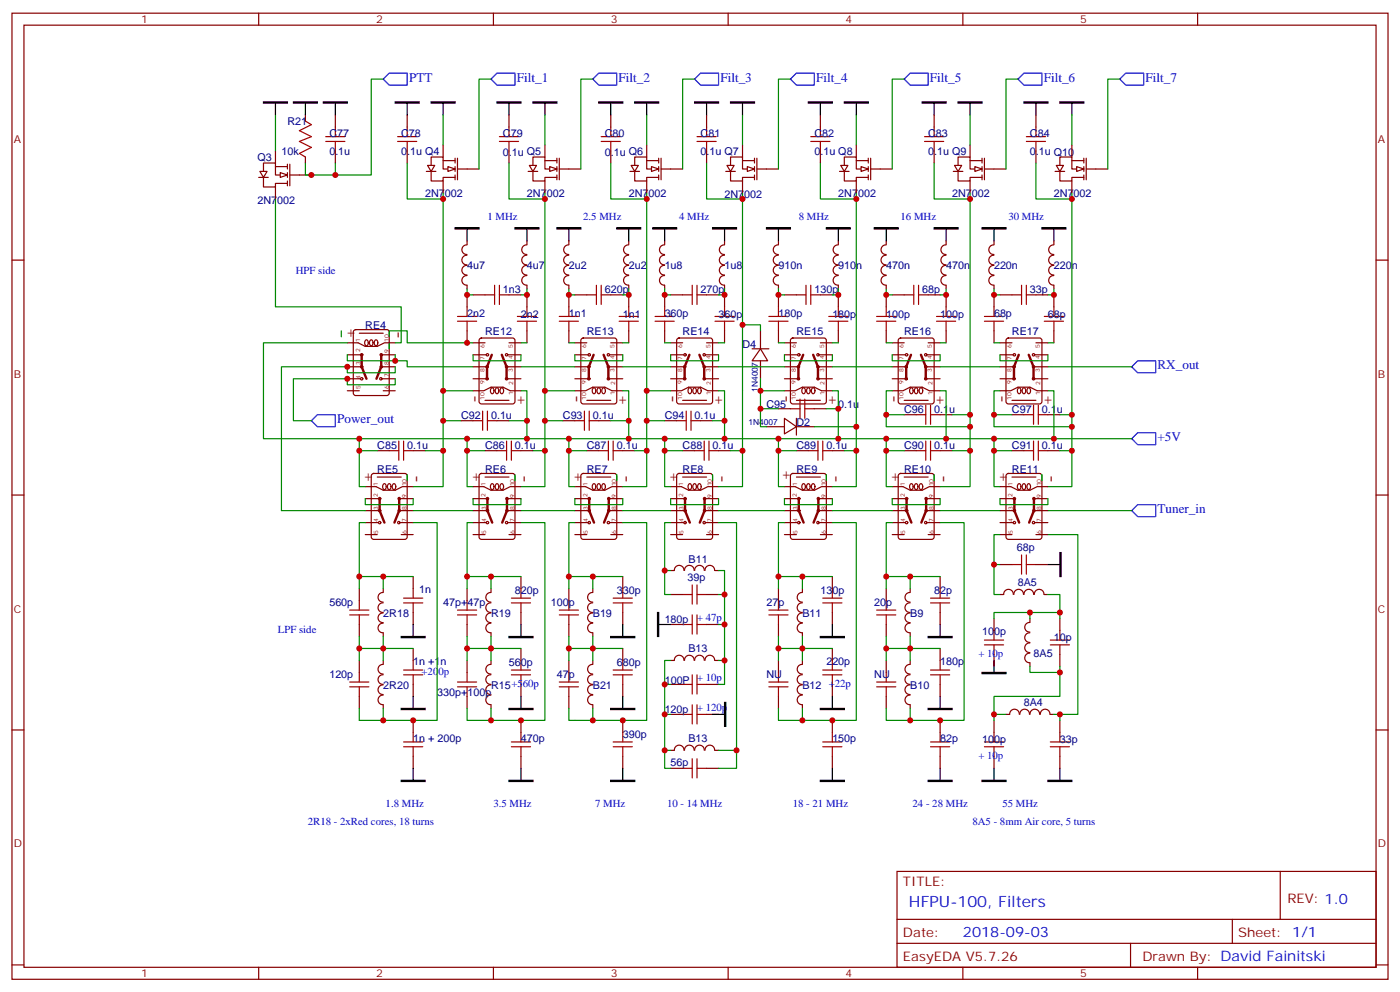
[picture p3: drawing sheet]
<svg xmlns="http://www.w3.org/2000/svg" width="412mm" height="292mm" viewBox="0 0 412 292" stroke-linecap="round" stroke-linejoin="round" font-family="sans-serif">
<defs><g id="words">
<g font-size="5.3" fill="#800">
<text x="118.6" y="99.7" transform="rotate(-90 118.6 99.7)">-</text>
<text x="141.2" y="118.5" transform="rotate(-90 141.2 118.5)">-</text>
<text x="171.2" y="118.5" transform="rotate(-90 171.2 118.5)">-</text>
<text x="199.4" y="118.5" transform="rotate(-90 199.4 118.5)">-</text>
<text x="232.9" y="118.5" transform="rotate(-90 232.9 118.5)">-</text>
<text x="264.7" y="118.5" transform="rotate(-90 264.7 118.5)">-</text>
<text x="296.4" y="118.5" transform="rotate(-90 296.4 118.5)">-</text>
<text x="124.1" y="142" transform="rotate(-90 124.1 142)">-</text>
<text x="155.8" y="142" transform="rotate(-90 155.8 142)">-</text>
<text x="185.8" y="142" transform="rotate(-90 185.8 142)">-</text>
<text x="214" y="142" transform="rotate(-90 214 142)">-</text>
<text x="247.5" y="142" transform="rotate(-90 247.5 142)">-</text>
<text x="279.3" y="142" transform="rotate(-90 279.3 142)">-</text>
<text x="311" y="142" transform="rotate(-90 311 142)">-</text>
</g>
<text font-size="4.6" fill="#00f" x="267.8" y="267.1">HFPU-100, Filters</text>
<g font-size="4.2" fill="#800">
<text x="104.5" y="99.8" transform="rotate(-90 104.5 99.8)">+</text>
<text x="154.6" y="119.6" transform="rotate(-90 154.6 119.6)">+</text>
<text x="184.6" y="119.6" transform="rotate(-90 184.6 119.6)">+</text>
<text x="212.8" y="119.6" transform="rotate(-90 212.8 119.6)">+</text>
<text x="246.3" y="119.6" transform="rotate(-90 246.3 119.6)">+</text>
<text x="278" y="119.6" transform="rotate(-90 278 119.6)">+</text>
<text x="309.8" y="119.6" transform="rotate(-90 309.8 119.6)">+</text>
<text x="109.7" y="142.1" transform="rotate(-90 109.7 142.1)">+</text>
<text x="141.4" y="142.1" transform="rotate(-90 141.4 142.1)">+</text>
<text x="171.4" y="142.1" transform="rotate(-90 171.4 142.1)">+</text>
<text x="199.6" y="142.1" transform="rotate(-90 199.6 142.1)">+</text>
<text x="232.7" y="141.4" transform="rotate(-90 232.7 141.4)">+</text>
<text x="264.9" y="142.1" transform="rotate(-90 264.9 142.1)">+</text>
<text x="296.6" y="142.1" transform="rotate(-90 296.6 142.1)">+</text>
</g>
<text font-size="4.2" fill="#00f" x="283.6" y="275.9">2018-09-03</text>
<g font-size="3.9" fill="#00f">
<text x="120.5" y="24.1">PTT</text>
<text x="152.2" y="24.1">Filt_1</text>
<text x="182.2" y="24.1">Filt_2</text>
<text x="212.2" y="24.1">Filt_3</text>
<text x="240.4" y="24.1">Filt_4</text>
<text x="273.9" y="24.1">Filt_5</text>
<text x="307.5" y="24.1">Filt_6</text>
<text x="337.4" y="24.1">Filt_7</text>
<text x="341" y="108.7">RX_out</text>
<text x="99.3" y="124.6">Power_out</text>
<text x="341" y="129.9">+5V</text>
<text x="341" y="151.1">Tuner_in</text>
</g>
<g font-size="3.9" fill="#800">
<text x="266" y="260.7">TITLE:</text>
<text x="379.2" y="265.6">REV: 1.0</text>
<text x="266" y="275.9">Date:</text>
<text x="364.8" y="275.9">Sheet: 1/1</text>
<text x="266" y="282.9">EasyEDA V5.7.26</text>
<text x="336.5" y="282.9">Drawn By: David Fainitski</text>
</g>
<g font-size="3.2" fill="#800">
<text x="41.6" y="6.9">1</text>
<text x="110.8" y="6.9">2</text>
<text x="179.9" y="6.9">3</text>
<text x="249.1" y="6.9">4</text>
<text x="318.2" y="6.9">5</text>
<text x="4.1" y="42">A</text>
<text x="405.9" y="42">A</text>
<text x="4.1" y="111.1">B</text>
<text x="405.9" y="111.1">B</text>
<text x="4.1" y="180.3">C</text>
<text x="405.9" y="180.3">C</text>
<text x="4.1" y="249.4">D</text>
<text x="405.9" y="249.4">D</text>
<text x="41.6" y="287.7">1</text>
<text x="110.8" y="287.7">2</text>
<text x="179.9" y="287.7">3</text>
<text x="249.1" y="287.7">4</text>
<text x="318.2" y="287.7">5</text>
</g>
<g font-size="3.2" fill="#000080">
<text x="84.7" y="36.9">R21</text>
<text x="97" y="40.4">C77</text>
<text x="118.2" y="40.4">C78</text>
<text x="148.2" y="40.4">C79</text>
<text x="178.2" y="40.4">C80</text>
<text x="206.4" y="40.4">C81</text>
<text x="239.9" y="40.4">C82</text>
<text x="273.4" y="40.4">C83</text>
<text x="303.4" y="40.4">C84</text>
<text x="75.9" y="47.5">Q3</text>
<text x="82.9" y="45.7">10k</text>
<text x="97" y="45.7">0.1u</text>
<text x="118.2" y="45.7">0.1u Q4</text>
<text x="148.2" y="46">0.1u Q5</text>
<text x="178.2" y="46">0.1u Q6</text>
<text x="206.4" y="45.7">0.1u Q7</text>
<text x="239.9" y="45.7">0.1u Q8</text>
<text x="273.4" y="45.7">0.1u Q9</text>
<text x="303.4" y="45.7">0.1u Q10</text>
<text x="125.2" y="58">2N7002</text>
<text x="155.2" y="58">2N7002</text>
<text x="185.2" y="58">2N7002</text>
<text x="213.4" y="58.4">2N7002</text>
<text x="246.9" y="58">2N7002</text>
<text x="280.5" y="58">2N7002</text>
<text x="310.4" y="58">2N7002</text>
<text x="75.8" y="60.2">2N7002</text>
<text x="137.6" y="79.2">4u7</text>
<text x="155.2" y="79.2">4u7</text>
<text x="167.6" y="79.2">2u2</text>
<text x="185.2" y="79.2">2u2</text>
<text x="195.8" y="79.2">1u8</text>
<text x="213.4" y="79.2">1u8</text>
<text x="229.3" y="79.2">910n</text>
<text x="246.9" y="79.2">910n</text>
<text x="261.1" y="79.2">470n</text>
<text x="278.7" y="79.2">470n</text>
<text x="292.8" y="79.2">220n</text>
<text x="310.4" y="79.2">220n</text>
<text x="148.2" y="86.3">1n3</text>
<text x="178.2" y="86.3">620p</text>
<text x="206.4" y="86.3">270p</text>
<text x="239.9" y="86.3">130p</text>
<text x="271.6" y="86.2">68p</text>
<text x="303.4" y="86.3">33p</text>
<text x="137.6" y="93.3">2n2</text>
<text x="153.5" y="93.7">2n2</text>
<text x="167.6" y="93.3">1n1</text>
<text x="183.4" y="93.7">1n1</text>
<text x="195.8" y="93.3">360p</text>
<text x="211.7" y="93.7">360p</text>
<text x="229.3" y="93.3">180p</text>
<text x="245.2" y="93.7">180p</text>
<text x="261.1" y="93.7">100p</text>
<text x="276.9" y="93.7">100p</text>
<text x="292.8" y="93.3">68p</text>
<text x="308.7" y="93.7">68p</text>
<text x="107.6" y="96.8">RE4</text>
<text x="142.9" y="98.6">RE12</text>
<text x="172.9" y="98.6">RE13</text>
<text x="201.1" y="98.6">RE14</text>
<text x="234.6" y="98.6">RE15</text>
<text x="266.4" y="98.6">RE16</text>
<text x="298.1" y="98.6">RE17</text>
<text x="218.7" y="102.5">D4</text>
<text x="135.8" y="123.3">C92</text>
<text x="144.6" y="123.3">0.1u</text>
<text x="165.8" y="123.3">C93</text>
<text x="174.6" y="123.3">0.1u</text>
<text x="195.8" y="123.3">C94</text>
<text x="204.6" y="123.3">0.1u</text>
<text x="225.8" y="120.1">C95</text>
<text x="234.6" y="125.4">D2</text>
<text x="246.9" y="120.1">0.1u</text>
<text x="266.4" y="121.5">C96</text>
<text x="275.2" y="121.5">0.1u</text>
<text x="298.1" y="121.5">C97</text>
<text x="306.9" y="121.5">0.1u</text>
<text x="111.1" y="132.1">C85</text>
<text x="119.9" y="132.1">0.1u</text>
<text x="142.9" y="132.1">C86</text>
<text x="151.7" y="132.1">0.1u</text>
<text x="172.9" y="132.1">C87</text>
<text x="181.7" y="132.1">0.1u</text>
<text x="201.1" y="132.1">C88</text>
<text x="209.9" y="132.1">0.1u</text>
<text x="234.6" y="132.1">C89</text>
<text x="243.4" y="132.1">0.1u</text>
<text x="266.4" y="132.1">C90</text>
<text x="275.2" y="132.1">0.1u</text>
<text x="298.1" y="132.1">C91</text>
<text x="306.9" y="132.1">0.1u</text>
<text x="111.1" y="139.2">RE5</text>
<text x="142.9" y="139.2">RE6</text>
<text x="172.9" y="139.2">RE7</text>
<text x="201.1" y="139.2">RE8</text>
<text x="234.6" y="139.1">RE9</text>
<text x="266.3" y="139.1">RE10</text>
<text x="298.1" y="139.1">RE11</text>
<text x="202.8" y="165.6">B11</text>
<text x="299.5" y="162.3">68p</text>
<text x="202.5" y="171.1">39p</text>
<text x="299.8" y="172.4">8A5</text>
<text x="97" y="178.3">560p</text>
<text x="123.5" y="174.5">1n</text>
<text x="130.5" y="178.3">47p+47p</text>
<text x="151.7" y="174.8">820p</text>
<text x="162.3" y="178.3">100p</text>
<text x="181.7" y="174.8">330p</text>
<text x="225.8" y="178.3">27p</text>
<text x="241.7" y="174.8">130p</text>
<text x="257.5" y="178.3">20p</text>
<text x="275.2" y="174.8">82p</text>
<text x="112.9" y="181.5">2R18</text>
<text x="144.6" y="181.5">R19</text>
<text x="174.6" y="181.5">B19</text>
<text x="195.8" y="183.3">180p</text>
<text x="236.4" y="181.5">B11</text>
<text x="268.1" y="181.5">B9</text>
<text x="202.8" y="191.8">B13</text>
<text x="289.3" y="186.8">100p</text>
<text x="310.4" y="188.6">10p</text>
<text x="121.7" y="195.6">1n +1n</text>
<text x="149.9" y="196">560p</text>
<text x="181.7" y="196">680p</text>
<text x="243.4" y="195.6">220p</text>
<text x="276.9" y="195.6">180p</text>
<text x="304.5" y="193.4">8A5</text>
<text x="97" y="199.7">120p</text>
<text x="112.9" y="202.6">2R20</text>
<text x="144.6" y="202.7">R15+560p</text>
<text x="164" y="199.5">47p</text>
<text x="174.6" y="202.7">B21</text>
<text x="195.8" y="201.2">100P</text>
<text x="225.8" y="199.5">NU</text>
<text x="236.4" y="202.6">B12 +22p</text>
<text x="257.5" y="199.5">NU</text>
<text x="268.1" y="202.6">B10</text>
<text x="128.8" y="204.8">330p+100p</text>
<text x="195.8" y="209.7">120p</text>
<text x="301.6" y="207.7">8A4</text>
<text x="121.7" y="218.5">1n + 200p</text>
<text x="153.5" y="218.5">470p</text>
<text x="183.4" y="217.1">390p</text>
<text x="202.8" y="218.2">B13</text>
<text x="245.2" y="218.5">150p</text>
<text x="276.9" y="218.5">82p</text>
<text x="289.3" y="218.6">100p</text>
<text x="312.2" y="218.6">33p</text>
<text x="197.6" y="225.6">56p</text>
</g>
<g font-size="3.2" fill="#00f">
<text x="143.6" y="64.7">1 MHz</text>
<text x="171.8" y="64.7">2.5 MHz</text>
<text x="200" y="64.7">4 MHz</text>
<text x="235.3" y="64.7">8 MHz</text>
<text x="265.3" y="64.7">16 MHz</text>
<text x="297" y="64.7">30 MHz</text>
<text x="87.1" y="80.6">HPF side</text>
<text x="205.3" y="182.9">+ 47p</text>
<text x="81.8" y="186.4">LPF side</text>
<text x="288.2" y="193.5">+ 10p</text>
<text x="124.2" y="198.8">+200p</text>
<text x="205.3" y="200.6">+ 10p</text>
<text x="205.3" y="209.4">+ 120p</text>
<text x="288.2" y="223.5">+ 10p</text>
<text x="113.6" y="237.6">1.8 MHz</text>
<text x="145.3" y="237.6">3.5 MHz</text>
<text x="175.3" y="237.6">7 MHz</text>
<text x="196.5" y="237.6">10 - 14 MHz</text>
<text x="233.5" y="237.6">18 - 21 MHz</text>
<text x="268.8" y="237.6">24 - 28 MHz</text>
<text x="295.3" y="237.6">55 MHz</text>
<text x="90.7" y="242.9">2R18 - 2xRed cores, 18 turns</text>
<text x="286.5" y="242.9">8A5 - 8mm Air core, 5 turns</text>
</g>
<g font-size="2.5" fill="#000080">
<text x="223.2" y="115.2" transform="rotate(-90 223.2 115.2)">1N4007</text>
<text x="220.5" y="125.1">1N4007</text>
</g>
<g font-size="1.8" fill="#800">
<text x="106.1" y="100.7" transform="rotate(-90 106.1 100.7)">1</text>
<text x="114.6" y="100.6" transform="rotate(-90 114.6 100.6)">10</text>
<text x="106.1" y="103.7" transform="rotate(-90 106.1 103.7)">2</text>
<text x="106.2" y="107.5" transform="rotate(-90 106.2 107.5)">3</text>
<text x="114.6" y="107.6" transform="rotate(-90 114.6 107.6)">8</text>
<text x="114.6" y="104" transform="rotate(-90 114.6 104)">9</text>
<text x="142.7" y="106" transform="rotate(-90 142.7 106)">7</text>
<text x="142.7" y="102.5" transform="rotate(-90 142.7 102.5)">6</text>
<text x="151" y="105.7" transform="rotate(-90 151 105.7)">4</text>
<text x="151" y="102.5" transform="rotate(-90 151 102.5)">5</text>
<text x="172.7" y="106" transform="rotate(-90 172.7 106)">7</text>
<text x="172.7" y="102.5" transform="rotate(-90 172.7 102.5)">6</text>
<text x="181" y="105.7" transform="rotate(-90 181 105.7)">4</text>
<text x="181" y="102.5" transform="rotate(-90 181 102.5)">5</text>
<text x="200.9" y="106" transform="rotate(-90 200.9 106)">7</text>
<text x="200.9" y="102.5" transform="rotate(-90 200.9 102.5)">6</text>
<text x="209.3" y="105.7" transform="rotate(-90 209.3 105.7)">4</text>
<text x="209.3" y="102.5" transform="rotate(-90 209.3 102.5)">5</text>
<text x="234.4" y="106" transform="rotate(-90 234.4 106)">7</text>
<text x="234.4" y="102.5" transform="rotate(-90 234.4 102.5)">6</text>
<text x="242.8" y="105.7" transform="rotate(-90 242.8 105.7)">4</text>
<text x="242.8" y="102.5" transform="rotate(-90 242.8 102.5)">5</text>
<text x="266.2" y="106" transform="rotate(-90 266.2 106)">7</text>
<text x="266.2" y="102.5" transform="rotate(-90 266.2 102.5)">6</text>
<text x="274.5" y="105.7" transform="rotate(-90 274.5 105.7)">4</text>
<text x="274.5" y="102.5" transform="rotate(-90 274.5 102.5)">5</text>
<text x="297.9" y="106" transform="rotate(-90 297.9 106)">7</text>
<text x="297.9" y="102.5" transform="rotate(-90 297.9 102.5)">6</text>
<text x="306.3" y="105.7" transform="rotate(-90 306.3 105.7)">4</text>
<text x="306.3" y="102.5" transform="rotate(-90 306.3 102.5)">5</text>
<text x="106.2" y="111.4" transform="rotate(-90 106.2 111.4)">4</text>
<text x="114.6" y="111.1" transform="rotate(-90 114.6 111.1)">7</text>
<text x="142.7" y="113.1" transform="rotate(-90 142.7 113.1)">9</text>
<text x="142.7" y="109.5" transform="rotate(-90 142.7 109.5)">8</text>
<text x="151" y="109.5" transform="rotate(-90 151 109.5)">3</text>
<text x="151.2" y="113.4" transform="rotate(-90 151.2 113.4)">2</text>
<text x="172.7" y="113.1" transform="rotate(-90 172.7 113.1)">9</text>
<text x="172.7" y="109.5" transform="rotate(-90 172.7 109.5)">8</text>
<text x="181" y="109.5" transform="rotate(-90 181 109.5)">3</text>
<text x="181.2" y="113.4" transform="rotate(-90 181.2 113.4)">2</text>
<text x="200.9" y="113.1" transform="rotate(-90 200.9 113.1)">9</text>
<text x="200.9" y="109.5" transform="rotate(-90 200.9 109.5)">8</text>
<text x="209.3" y="109.5" transform="rotate(-90 209.3 109.5)">3</text>
<text x="209.4" y="113.4" transform="rotate(-90 209.4 113.4)">2</text>
<text x="234.4" y="113.1" transform="rotate(-90 234.4 113.1)">9</text>
<text x="234.4" y="109.5" transform="rotate(-90 234.4 109.5)">8</text>
<text x="242.8" y="109.5" transform="rotate(-90 242.8 109.5)">3</text>
<text x="242.9" y="113.4" transform="rotate(-90 242.9 113.4)">2</text>
<text x="266.2" y="113.1" transform="rotate(-90 266.2 113.1)">9</text>
<text x="266.2" y="109.5" transform="rotate(-90 266.2 109.5)">8</text>
<text x="274.5" y="109.5" transform="rotate(-90 274.5 109.5)">3</text>
<text x="274.6" y="113.4" transform="rotate(-90 274.6 113.4)">2</text>
<text x="297.9" y="113.1" transform="rotate(-90 297.9 113.1)">9</text>
<text x="297.9" y="109.5" transform="rotate(-90 297.9 109.5)">8</text>
<text x="306.3" y="109.5" transform="rotate(-90 306.3 109.5)">3</text>
<text x="306.4" y="113.4" transform="rotate(-90 306.4 113.4)">2</text>
<text x="106.2" y="114.6" transform="rotate(-90 106.2 114.6)">5</text>
<text x="114.6" y="114.6" transform="rotate(-90 114.6 114.6)">6</text>
<text x="142.7" y="117.7" transform="rotate(-90 142.7 117.7)">10</text>
<text x="151.2" y="116.4" transform="rotate(-90 151.2 116.4)">1</text>
<text x="172.7" y="117.7" transform="rotate(-90 172.7 117.7)">10</text>
<text x="181.2" y="116.4" transform="rotate(-90 181.2 116.4)">1</text>
<text x="200.9" y="117.7" transform="rotate(-90 200.9 117.7)">10</text>
<text x="209.4" y="116.4" transform="rotate(-90 209.4 116.4)">1</text>
<text x="234.4" y="117.7" transform="rotate(-90 234.4 117.7)">10</text>
<text x="242.9" y="116.4" transform="rotate(-90 242.9 116.4)">1</text>
<text x="266.2" y="117.7" transform="rotate(-90 266.2 117.7)">10</text>
<text x="274.6" y="116.4" transform="rotate(-90 274.6 116.4)">1</text>
<text x="297.9" y="117.7" transform="rotate(-90 297.9 117.7)">10</text>
<text x="306.4" y="116.4" transform="rotate(-90 306.4 116.4)">1</text>
<text x="111.3" y="143.1" transform="rotate(-90 111.3 143.1)">1</text>
<text x="119.8" y="143.2" transform="rotate(-90 119.8 143.2)">10</text>
<text x="143.1" y="143.1" transform="rotate(-90 143.1 143.1)">1</text>
<text x="151.5" y="143.2" transform="rotate(-90 151.5 143.2)">10</text>
<text x="173" y="143.1" transform="rotate(-90 173 143.1)">1</text>
<text x="181.5" y="143.2" transform="rotate(-90 181.5 143.2)">10</text>
<text x="201.3" y="143.1" transform="rotate(-90 201.3 143.1)">1</text>
<text x="209.7" y="143.2" transform="rotate(-90 209.7 143.2)">10</text>
<text x="234.8" y="143.1" transform="rotate(-90 234.8 143.1)">1</text>
<text x="243.2" y="143.2" transform="rotate(-90 243.2 143.2)">10</text>
<text x="266.5" y="143.1" transform="rotate(-90 266.5 143.1)">1</text>
<text x="275" y="143.2" transform="rotate(-90 275 143.2)">10</text>
<text x="298.3" y="143.1" transform="rotate(-90 298.3 143.1)">1</text>
<text x="306.7" y="143.2" transform="rotate(-90 306.7 143.2)">10</text>
<text x="111.3" y="146.2" transform="rotate(-90 111.3 146.2)">2</text>
<text x="119.8" y="146.6" transform="rotate(-90 119.8 146.6)">9</text>
<text x="143" y="146.2" transform="rotate(-90 143 146.2)">2</text>
<text x="151.5" y="146.6" transform="rotate(-90 151.5 146.6)">9</text>
<text x="173" y="146.2" transform="rotate(-90 173 146.2)">2</text>
<text x="181.5" y="146.6" transform="rotate(-90 181.5 146.6)">9</text>
<text x="201.3" y="146.2" transform="rotate(-90 201.3 146.2)">2</text>
<text x="209.7" y="146.6" transform="rotate(-90 209.7 146.6)">9</text>
<text x="234.8" y="146.2" transform="rotate(-90 234.8 146.2)">2</text>
<text x="243.2" y="146.6" transform="rotate(-90 243.2 146.6)">9</text>
<text x="266.5" y="146.2" transform="rotate(-90 266.5 146.2)">2</text>
<text x="275" y="146.6" transform="rotate(-90 275 146.6)">9</text>
<text x="298.3" y="146.2" transform="rotate(-90 298.3 146.2)">2</text>
<text x="306.7" y="146.6" transform="rotate(-90 306.7 146.6)">9</text>
<text x="111.4" y="153.6" transform="rotate(-90 111.4 153.6)">4</text>
<text x="111.4" y="150.1" transform="rotate(-90 111.4 150.1)">3</text>
<text x="119.8" y="153.6" transform="rotate(-90 119.8 153.6)">7</text>
<text x="119.8" y="150.1" transform="rotate(-90 119.8 150.1)">8</text>
<text x="143.2" y="153.6" transform="rotate(-90 143.2 153.6)">4</text>
<text x="143.2" y="150.1" transform="rotate(-90 143.2 150.1)">3</text>
<text x="151.5" y="153.6" transform="rotate(-90 151.5 153.6)">7</text>
<text x="151.5" y="150.1" transform="rotate(-90 151.5 150.1)">8</text>
<text x="173.2" y="153.6" transform="rotate(-90 173.2 153.6)">4</text>
<text x="173.2" y="150.1" transform="rotate(-90 173.2 150.1)">3</text>
<text x="181.5" y="153.6" transform="rotate(-90 181.5 153.6)">7</text>
<text x="181.5" y="150.1" transform="rotate(-90 181.5 150.1)">8</text>
<text x="201.4" y="153.6" transform="rotate(-90 201.4 153.6)">4</text>
<text x="201.4" y="150.1" transform="rotate(-90 201.4 150.1)">3</text>
<text x="209.7" y="153.6" transform="rotate(-90 209.7 153.6)">7</text>
<text x="209.7" y="150.1" transform="rotate(-90 209.7 150.1)">8</text>
<text x="234.9" y="153.6" transform="rotate(-90 234.9 153.6)">4</text>
<text x="234.9" y="150.1" transform="rotate(-90 234.9 150.1)">3</text>
<text x="243.2" y="153.6" transform="rotate(-90 243.2 153.6)">7</text>
<text x="243.2" y="150.1" transform="rotate(-90 243.2 150.1)">8</text>
<text x="266.6" y="153.6" transform="rotate(-90 266.6 153.6)">4</text>
<text x="266.6" y="150.1" transform="rotate(-90 266.6 150.1)">3</text>
<text x="275" y="153.6" transform="rotate(-90 275 153.6)">7</text>
<text x="275" y="150.1" transform="rotate(-90 275 150.1)">8</text>
<text x="298.4" y="153.6" transform="rotate(-90 298.4 153.6)">4</text>
<text x="298.4" y="150.1" transform="rotate(-90 298.4 150.1)">3</text>
<text x="306.7" y="153.6" transform="rotate(-90 306.7 153.6)">7</text>
<text x="306.7" y="150.1" transform="rotate(-90 306.7 150.1)">8</text>
<text x="111.4" y="157.1" transform="rotate(-90 111.4 157.1)">5</text>
<text x="119.8" y="157.2" transform="rotate(-90 119.8 157.2)">6</text>
<text x="143.2" y="157.1" transform="rotate(-90 143.2 157.1)">5</text>
<text x="151.5" y="157.2" transform="rotate(-90 151.5 157.2)">6</text>
<text x="173.2" y="157.1" transform="rotate(-90 173.2 157.1)">5</text>
<text x="181.5" y="157.2" transform="rotate(-90 181.5 157.2)">6</text>
<text x="201.4" y="157.1" transform="rotate(-90 201.4 157.1)">5</text>
<text x="209.7" y="157.2" transform="rotate(-90 209.7 157.2)">6</text>
<text x="234.9" y="157.1" transform="rotate(-90 234.9 157.1)">5</text>
<text x="243.2" y="157.2" transform="rotate(-90 243.2 157.2)">6</text>
<text x="266.6" y="157.1" transform="rotate(-90 266.6 157.1)">5</text>
<text x="275" y="157.2" transform="rotate(-90 275 157.2)">6</text>
<text x="298.4" y="157.1" transform="rotate(-90 298.4 157.1)">5</text>
<text x="306.7" y="157.2" transform="rotate(-90 306.7 157.2)">6</text>
</g>
</g></defs>
<g fill="none" stroke="#870000" stroke-width=".35">
<path d="M3.5 3.9h405.4v284.3h-405.4zM7.1 7.4h398.2v277.3h-398.2zM76.2 3.9v3.5M145.3 3.9v3.5M214.5 3.9v3.5M283.6 3.9v3.5M352.8 3.9v3.5M76.2 52.2h2.8M77.6 52.2v2.8h3.5v-1h3.6M77.6 50.4v-2.4h3.5v3.5h3.6M81.1 49h3.6M84.7 48.3v1.4"/>
<path d="M84.7 50.8v1.4M84.7 53.3v1.4M85.4 48.3v6.4M85.4 51.5h2.8M3.5 76.6h3.6M137.6 78.1a1.41 1.41 0 0 0-1.5 1.4 1.41 1.41 0 0 0 1.5 1.4M137.6 75.1a1.41 1.41 0 0 0-1.5 1.4 1.41 1.41 0 0 0 1.5 1.4M137.6 72.1a1.41 1.41 0 0 0-1.5 1.4 1.41 1.41 0 0 0 1.5 1.4M137.6 70.9v1.1M155.2 78.1a1.41 1.41 0 0 0-1.5 1.4 1.41 1.41 0 0 0 1.5 1.4M155.2 75.1a1.41 1.41 0 0 0-1.5 1.4 1.41 1.41 0 0 0 1.5 1.4M155.2 72.1a1.41 1.41 0 0 0-1.5 1.4 1.41 1.41 0 0 0 1.5 1.4"/>
<path d="M155.2 70.9v1.1M167.5 78.1a1.41 1.41 0 0 0-1.5 1.4 1.41 1.41 0 0 0 1.5 1.4M167.5 75.1a1.41 1.41 0 0 0-1.5 1.4 1.41 1.41 0 0 0 1.5 1.4M167.5 72.1a1.41 1.41 0 0 0-1.5 1.4 1.41 1.41 0 0 0 1.5 1.4M167.6 70.9v1.1M185.2 78.1a1.41 1.41 0 0 0-1.5 1.4 1.41 1.41 0 0 0 1.5 1.4M185.2 75.1a1.41 1.41 0 0 0-1.5 1.4 1.41 1.41 0 0 0 1.5 1.4M185.2 72.1a1.41 1.41 0 0 0-1.5 1.4 1.41 1.41 0 0 0 1.5 1.4M185.2 70.9v1.1M195.8 78.1a1.41 1.41 0 0 0-1.5 1.4 1.41 1.41 0 0 0 1.5 1.4M195.8 75.1a1.41 1.41 0 0 0-1.5 1.4 1.41 1.41 0 0 0 1.5 1.4M195.8 72.1a1.41 1.41 0 0 0-1.5 1.4 1.41 1.41 0 0 0 1.5 1.4"/>
<path d="M195.8 70.9v1.1M213.4 78.1a1.41 1.41 0 0 0-1.5 1.4 1.41 1.41 0 0 0 1.5 1.4M213.4 75.1a1.41 1.41 0 0 0-1.5 1.4 1.41 1.41 0 0 0 1.5 1.4M213.4 72.1a1.41 1.41 0 0 0-1.5 1.4 1.41 1.41 0 0 0 1.5 1.4M213.4 70.9v1.1M229.3 78.1a1.41 1.41 0 0 0-1.5 1.4 1.41 1.41 0 0 0 1.5 1.4M229.3 75.1a1.41 1.41 0 0 0-1.5 1.4 1.41 1.41 0 0 0 1.5 1.4M229.3 72.1a1.41 1.41 0 0 0-1.5 1.4 1.41 1.41 0 0 0 1.5 1.4M229.3 70.9v1.1M246.9 78.1a1.41 1.41 0 0 0-1.5 1.4 1.41 1.41 0 0 0 1.5 1.4M246.9 75.1a1.41 1.41 0 0 0-1.5 1.4 1.41 1.41 0 0 0 1.5 1.4M246.9 72.1a1.41 1.41 0 0 0-1.5 1.4 1.41 1.41 0 0 0 1.5 1.4"/>
<path d="M246.9 70.9v1.1M261 78.1a1.41 1.41 0 0 0-1.5 1.4 1.41 1.41 0 0 0 1.5 1.4M261 75.1a1.41 1.41 0 0 0-1.5 1.4 1.41 1.41 0 0 0 1.5 1.4M261 72.1a1.41 1.41 0 0 0-1.5 1.4 1.41 1.41 0 0 0 1.5 1.4M261.1 70.9v1.1M278.7 78.1a1.41 1.41 0 0 0-1.5 1.4 1.41 1.41 0 0 0 1.5 1.4M278.7 75.1a1.41 1.41 0 0 0-1.5 1.4 1.41 1.41 0 0 0 1.5 1.4M278.7 72.1a1.41 1.41 0 0 0-1.5 1.4 1.41 1.41 0 0 0 1.5 1.4M278.7 70.9v1.1M292.8 78.1a1.41 1.41 0 0 0-1.5 1.4 1.41 1.41 0 0 0 1.5 1.4M292.8 75.1a1.41 1.41 0 0 0-1.5 1.4 1.41 1.41 0 0 0 1.5 1.4M292.8 72.1a1.41 1.41 0 0 0-1.5 1.4 1.41 1.41 0 0 0 1.5 1.4"/>
<path d="M292.8 70.9v1.1M310.4 78.1a1.41 1.41 0 0 0-1.5 1.4 1.41 1.41 0 0 0 1.5 1.4M310.4 75.1a1.41 1.41 0 0 0-1.5 1.4 1.41 1.41 0 0 0 1.5 1.4M310.4 72.1a1.41 1.41 0 0 0-1.5 1.4 1.41 1.41 0 0 0 1.5 1.4M310.4 70.9v1.1M405.3 76.6h3.6M104.3 97.2l.5-.2h9.1l.7 .4 .1 18.3-.5 .7h-9.4l-.7-.4v-18.3zM105.8 98.1h7.1M137.6 81.1a1.41 1.41 0 0 0-1.5 1.4 1.41 1.41 0 0 0 1.5 1.4v1.1M137.6 86.8v3.5M137.6 97.4v3.5M139.3 86.8h3.6"/>
<path d="M141.3 99.7l.5-.2h9.2l.6 .4 .1 18.3-.5 .6-9.4 .1-.6-.5-.1-18.2zM149.9 86.8h3.6M155.2 81.1a1.41 1.41 0 0 0-1.5 1.4 1.41 1.41 0 0 0 1.5 1.4M155.2 84v1M155.2 86.8v3.5M155.2 97.4v3.5M167.5 81.1a1.41 1.41 0 0 0-1.5 1.4 1.41 1.41 0 0 0 1.5 1.4l.1 1.1M167.6 86.8v3.5M167.6 97.4v3.5M169.3 86.8h3.6M171.3 99.7l.5-.2h9.2l.6 .4 .1 18.3-.5 .6-9.4 .1-.6-.5-.1-18.2zM179.9 86.8h3.5"/>
<path d="M185.2 81.1a1.41 1.41 0 0 0-1.5 1.4 1.41 1.41 0 0 0 1.5 1.4v1.1M185.2 86.8v3.5M185.2 97.4v3.5M195.8 81.1a1.41 1.41 0 0 0-1.5 1.4 1.41 1.41 0 0 0 1.5 1.4M195.8 84v1M195.8 86.8v3.5M195.8 97.4v3.5M197.6 86.8h3.5M199.6 99.7l.4-.2h9.2l.6 .4 .1 18.3-.5 .6-9.4 .1-.6-.5-.1-18.2zM208.1 86.8h3.6M213.4 81.1a1.41 1.41 0 0 0-1.5 1.4 1.41 1.41 0 0 0 1.5 1.4v1.1M213.4 86.8v3.5"/>
<path d="M213.4 97.4v3.5M224 97.4v5.3M229.3 81.1a1.41 1.41 0 0 0-1.5 1.4 1.41 1.41 0 0 0 1.5 1.4M229.3 84v1M229.3 86.8v3.5M229.3 97.4v3.5M231.1 86.8h3.5M233.1 99.7l.4-.2h9.2l.7 .4v18.3l-.4 .6-9.5 .1-.6-.5-.1-18.2zM241.7 86.8h3.5M246.9 81.1a1.41 1.41 0 0 0-1.5 1.4 1.41 1.41 0 0 0 1.5 1.4v1.1M246.9 86.8v3.5M246.9 97.4v3.5"/>
<path d="M261 81.1a1.41 1.41 0 0 0-1.5 1.4 1.41 1.41 0 0 0 1.5 1.4l.1 1.1M261.1 86.8v3.5M261.1 97.4v3.5M262.8 86.8h3.5M264.8 99.7l.5-.2h9.2l.6 .4 .1 18.3-.5 .6-9.4 .1-.7-.5v-18.2zM273.4 86.8h3.5M278.7 81.1a1.41 1.41 0 0 0-1.5 1.4 1.41 1.41 0 0 0 1.5 1.4v1.1M278.7 86.8v3.5M278.7 97.4v3.5M292.8 81.1a1.41 1.41 0 0 0-1.5 1.4 1.41 1.41 0 0 0 1.5 1.4v1.1M292.8 86.8v3.5M292.8 97.4v3.5"/>
<path d="M294.6 86.8h3.5M296.6 99.7l.4-.2h9.2l.7 .4v18.3l-.4 .6-9.5 .1-.6-.5-.1-18.2zM305.2 86.8h3.5M310.4 81.1a1.41 1.41 0 0 0-1.5 1.4 1.41 1.41 0 0 0 1.5 1.4M310.4 84v1M310.4 86.8v3.5M310.4 97.4v3.5M102.3 100.9h3.2l2.1 1.1h3.5l2.1-1.1h3.2M102.3 104.4h3.9M102.3 107.9h3.9M102.3 111.5h3.9M102.3 115h3.5"/>
<path d="M107.7 100.1a.82 .82 0 0 1 .8 .8 .82 .82 0 0 1-.8 .8l-.3-.8zM109.2 100.1a.82 .82 0 0 1 .7 .8 .82 .82 0 0 1-.7 .8l-.4-.8zM110.6 100.1a.82 .82 0 0 1 .7 .8 .82 .82 0 0 1-.7 .8l-.4-.8zM112.2 107.9h4.2M112.5 104.4h3.9M112.5 111.5h3.9M112.9 115h3.5M139.3 115h3.2l2.1-1.1h3.6l2.1 1.1h3.2M139.3 104.4h3.9M139.3 107.9h4.3M139.3 111.5h3.9M139.3 100.9h3.6"/>
<path d="M142.9 117.8h7M144.8 114.2a.82 .82 0 0 1 .7 .8 .82 .82 0 0 1-.7 .8l-.3-.8zM146.2 114.2a.82 .82 0 0 1 .7 .8 .82 .82 0 0 1-.7 .8l-.3-.8zM147.6 114.2a.82 .82 0 0 1 .7 .8 .82 .82 0 0 1-.7 .8l-.3-.8zM149.6 104.4h3.9M149.6 107.9h3.9M149.6 111.5h3.9M149.9 100.9h3.6M169.3 115h3.2l2.1-1.1h3.6l2.1 1.1h3.1M169.3 104.4h3.9M169.3 107.9h4.3M169.3 111.5h3.9"/>
<path d="M169.3 100.9h3.6M172.9 117.8h7M174.8 114.2a.82 .82 0 0 1 .7 .8 .82 .82 0 0 1-.7 .8l-.4-.8zM176.2 114.2a.82 .82 0 0 1 .7 .8 .82 .82 0 0 1-.7 .8l-.3-.8zM177.6 114.2a.82 .82 0 0 1 .7 .8 .82 .82 0 0 1-.7 .8l-.3-.8zM179.6 104.4h3.8M179.6 107.9h3.8M179.6 111.5h3.8M179.9 100.9h3.5M197.6 115h3.1l2.1-1.1h3.6l2.1 1.1h3.2M197.6 104.4h3.8M197.6 107.9h4.2"/>
<path d="M197.6 111.5h3.8M197.6 100.9h3.5M201.1 117.8h7M203 114.2a.82 .82 0 0 1 .7 .8 .82 .82 0 0 1-.7 .8l-.3-.8zM204.4 114.2a.82 .82 0 0 1 .7 .8 .82 .82 0 0 1-.7 .8l-.3-.8zM205.8 114.2a.82 .82 0 0 1 .8 .8 .82 .82 0 0 1-.8 .8l-.3-.8zM207.8 104.4h3.9M207.8 107.9h3.9M207.8 111.5h3.9M208.1 100.9h3.6M221.5 102.7h5M224 102.7l2.1 3.5h-4.6z"/>
<path d="M224 106.2v5.3M231.1 115h3.1l2.2-1.1h3.5l2.1 1.1h3.2M231.1 104.4h3.8M231.1 107.9h4.2M231.1 111.5h3.8M231.1 100.9h3.5M234.6 117.8h7.1M236.5 114.2a.82 .82 0 0 1 .7 .8 .82 .82 0 0 1-.7 .8l-.3-.8zM237.9 114.2a.82 .82 0 0 1 .8 .8 .82 .82 0 0 1-.8 .8l-.3-.8zM239.3 114.2a.82 .82 0 0 1 .8 .8 .82 .82 0 0 1-.8 .8l-.3-.8zM241.3 104.4h3.9M241.3 107.9h3.9"/>
<path d="M241.3 111.5h3.9M241.7 100.9h3.5M262.8 115h3.2l2.1-1.1h3.5l2.2 1.1h3.1M262.8 104.4h3.9M262.8 107.9h4.3M262.8 111.5h3.9M262.8 100.9h3.5M266.3 117.8h7.1M268.3 114.2a.82 .82 0 0 1 .7 .8 .82 .82 0 0 1-.7 .8l-.4-.8zM269.7 114.2a.82 .82 0 0 1 .7 .8 .82 .82 0 0 1-.7 .8l-.4-.8zM271.1 114.2a.82 .82 0 0 1 .7 .8 .82 .82 0 0 1-.7 .8l-.3-.8zM273 104.4h3.9"/>
<path d="M273 107.9h3.9M273 111.5h3.9M273.4 100.9h3.5M294.6 115h3.1l2.2-1.1h3.5l2.1 1.1h3.2M294.6 104.4h3.8M294.6 107.9h4.2M294.6 111.5h3.8M294.6 100.9h3.5M298.1 117.8h7.1M300 114.2a.82 .82 0 0 1 .7 .8 .82 .82 0 0 1-.7 .8l-.3-.8zM301.4 114.2a.82 .82 0 0 1 .8 .8 .82 .82 0 0 1-.8 .8l-.3-.8zM302.8 114.2a.82 .82 0 0 1 .8 .8 .82 .82 0 0 1-.8 .8l-.3-.8z"/>
<path d="M304.8 104.4h3.9M304.8 107.9h3.9M304.8 111.5h3.9M305.2 100.9h3.5M109.6 139.6l.5-.3h9.1l.7 .5v18.2l-.4 .7h-9.4l-.7-.4v-18.2zM141.3 139.6l.5-.3h9.2l.6 .5 .1 18.2-.5 .7h-9.4l-.6-.4-.1-18.2zM171.3 139.6l.5-.3h9.2l.6 .5 .1 18.2-.5 .7h-9.4l-.6-.4-.1-18.2zM199.6 139.6l.4-.3h9.2l.6 .5 .1 18.2-.5 .7h-9.4l-.6-.4-.1-18.2zM225.8 125.6h5.3M231.1 123.1l3.5 2.5-3.5 2.1zM233.1 139.6l.4-.3h9.2l.7 .5v18.2l-.4 .7h-9.5l-.6-.4-.1-18.2zM234.6 123.1v5"/>
<path d="M234.6 125.6h5.3M264.8 139.6l.5-.3h9.2l.6 .5 .1 18.2-.5 .7h-9.4l-.7-.4v-18.2zM296.6 139.6l.4-.3h9.2l.7 .5v18.2l-.4 .7h-9.5l-.6-.4-.1-18.2zM3.5 145.7h3.6M107.6 143.2h3.2l2.1 1.1h3.5l2.1-1.1h3.2M107.6 153.8h3.9M107.6 150.3h3.9M107.6 146.8h3.9M107.6 157.3h3.5M111.1 140.4h7.1M113 142.4a.82 .82 0 0 1 .8 .8 .82 .82 0 0 1-.8 .8l-.3-.8zM114.4 142.4a.82 .82 0 0 1 .8 .8 .82 .82 0 0 1-.8 .8l-.3-.8z"/>
<path d="M115.9 142.4a.82 .82 0 0 1 .7 .8 .82 .82 0 0 1-.7 .8l-.4-.8zM117.5 150.3h4.2M117.8 153.8h3.9M117.8 146.8h3.9M118.2 157.3h3.5M139.3 143.2h3.2l2.1 1.1h3.6l2.1-1.1h3.2M139.3 153.8h3.9M139.3 150.3h3.9M139.3 146.8h3.9M139.3 157.3h3.6M142.9 140.4h7M144.8 142.4a.82 .82 0 0 1 .7 .8 .82 .82 0 0 1-.7 .8l-.3-.8z"/>
<path d="M146.2 142.4a.82 .82 0 0 1 .7 .8 .82 .82 0 0 1-.7 .8l-.3-.8zM147.6 142.4a.82 .82 0 0 1 .7 .8 .82 .82 0 0 1-.7 .8l-.3-.8zM149.2 150.3h4.3M149.6 153.8h3.9M149.6 146.8h3.9M149.9 157.3h3.6M169.3 143.2h3.2l2.1 1.1h3.6l2.1-1.1h3.1M169.3 153.8h3.9M169.3 150.3h3.9M169.3 146.8h3.9M169.3 157.3h3.6M172.9 140.4h7"/>
<path d="M174.8 142.4a.82 .82 0 0 1 .7 .8 .82 .82 0 0 1-.7 .8l-.4-.8zM176.2 142.4a.82 .82 0 0 1 .7 .8 .82 .82 0 0 1-.7 .8l-.3-.8zM177.6 142.4a.82 .82 0 0 1 .7 .8 .82 .82 0 0 1-.7 .8l-.3-.8zM179.2 150.3h4.2M179.6 153.8h3.8M179.6 146.8h3.8M179.9 157.3h3.5M197.6 143.2h3.1l2.1 1.1h3.6l2.1-1.1h3.2M197.6 153.8h3.8M197.6 150.3h3.8M197.6 146.8h3.8M197.6 157.3h3.5"/>
<path d="M201.1 140.4h7M203 142.4a.82 .82 0 0 1 .7 .8 .82 .82 0 0 1-.7 .8l-.3-.8zM204.4 142.4a.82 .82 0 0 1 .7 .8 .82 .82 0 0 1-.7 .8l-.3-.8zM205.8 142.4a.82 .82 0 0 1 .8 .8 .82 .82 0 0 1-.8 .8l-.3-.8zM207.4 150.3h4.3M207.8 153.8h3.9M207.8 146.8h3.9M208.1 157.3h3.6M231.1 143.2h3.1l2.2 1.1h3.5l2.1-1.1h3.2M231.1 153.8h3.8M231.1 150.3h3.8M231.1 146.8h3.8"/>
<path d="M231.1 157.3h3.5M234.6 140.4h7.1M236.5 142.4a.82 .82 0 0 1 .7 .8 .82 .82 0 0 1-.7 .8l-.3-.8zM237.9 142.4a.82 .82 0 0 1 .8 .8 .82 .82 0 0 1-.8 .8l-.3-.8zM239.3 142.4a.82 .82 0 0 1 .8 .8 .82 .82 0 0 1-.8 .8l-.3-.8zM240.9 150.3h4.3M241.3 153.8h3.9M241.3 146.8h3.9M241.7 157.3h3.5M262.8 143.2h3.2l2.1 1.1h3.5l2.2-1.1h3.1M262.8 153.8h3.9M262.8 150.3h3.9"/>
<path d="M262.8 146.8h3.9M262.8 157.3h3.5M266.3 140.4h7.1M268.3 142.4a.82 .82 0 0 1 .7 .8 .82 .82 0 0 1-.7 .8l-.4-.8zM269.7 142.4a.82 .82 0 0 1 .7 .8 .82 .82 0 0 1-.7 .8l-.4-.8zM271.1 142.4a.82 .82 0 0 1 .7 .8 .82 .82 0 0 1-.7 .8l-.3-.8zM272.7 150.3h4.2M273 153.8h3.9M273 146.8h3.9M273.4 157.3h3.5M294.6 143.2h3.1l2.2 1.1h3.5l2.1-1.1h3.2M294.6 153.8h3.8"/>
<path d="M294.6 150.3h3.8M294.6 146.8h3.8M294.6 157.3h3.5M298.1 140.4h7.1M300 142.4a.82 .82 0 0 1 .7 .8 .82 .82 0 0 1-.7 .8l-.3-.8zM301.4 142.4a.82 .82 0 0 1 .8 .8 .82 .82 0 0 1-.8 .8l-.3-.8zM302.8 142.4a.82 .82 0 0 1 .8 .8 .82 .82 0 0 1-.8 .8l-.3-.8zM304.4 150.3h4.3M304.8 153.8h3.9M304.8 146.8h3.9M305.2 157.3h3.5M405.3 145.7h3.6"/>
<path d="M105.8 173.2v3.5M112.9 177.4a1.41 1.41 0 0 0-1.5 1.4 1.41 1.41 0 0 0 1.5 1.4M112.9 174.4a1.41 1.41 0 0 0-1.5 1.4 1.41 1.41 0 0 0 1.5 1.4M112.9 173.2v1.1M121.7 169.7v3.5M137.6 173.2v3.5M144.6 177.4a1.41 1.41 0 0 0-1.5 1.4 1.41 1.41 0 0 0 1.5 1.4M144.6 174.4a1.41 1.41 0 0 0-1.5 1.4 1.41 1.41 0 0 0 1.5 1.4M144.6 173.2v1.1M153.5 169.7v3.5M167.6 173.2v3.5M174.6 177.4a1.41 1.41 0 0 0-1.5 1.4 1.41 1.41 0 0 0 1.5 1.4"/>
<path d="M174.6 174.4a1.41 1.41 0 0 0-1.5 1.4 1.41 1.41 0 0 0 1.5 1.4M174.6 173.2v1.1M183.4 169.7v3.5M197.6 167.9h1M197.6 175h3.5M198.7 167.9a1.41 1.41 0 0 1 1.4-1.5 1.41 1.41 0 0 1 1.4 1.5M201.6 167.9a1.41 1.41 0 0 1 1.5-1.5 1.41 1.41 0 0 1 1.4 1.5M204.6 167.9a1.41 1.41 0 0 1 1.4-1.5 1.41 1.41 0 0 1 1.4 1.5M207.7 167.9a1.41 1.41 0 0 1 1.4-1.5 1.41 1.41 0 0 1 1.4 1.5M208.1 175h3.6M210.6 167.9h1.1M229.3 173.2v3.5"/>
<path d="M236.3 177.4a1.41 1.41 0 0 0-1.5 1.4 1.41 1.41 0 0 0 1.5 1.4M236.3 174.4a1.41 1.41 0 0 0-1.5 1.4 1.41 1.41 0 0 0 1.5 1.4M236.4 173.2v1.1M245.2 169.7v3.5M261.1 173.2v3.5M268.1 177.4a1.41 1.41 0 0 0-1.5 1.4 1.41 1.41 0 0 0 1.5 1.4M268.1 174.4a1.41 1.41 0 0 0-1.5 1.4 1.41 1.41 0 0 0 1.5 1.4M268.1 173.2v1.1M276.9 169.7v3.5M294.6 175h1M294.6 166.2h3.5M295.7 175a1.41 1.41 0 0 1 1.4-1.6 1.41 1.41 0 0 1 1.4 1.6"/>
<path d="M298.7 175a1.41 1.41 0 0 1 1.4-1.6 1.41 1.41 0 0 1 1.4 1.6M301.6 175a1.41 1.41 0 0 1 1.5-1.6 1.41 1.41 0 0 1 1.4 1.6M304.7 175a1.41 1.41 0 0 1 1.4-1.6 1.41 1.41 0 0 1 1.4 1.6M305.2 166.2h3.5M307.6 175h1.1M105.8 183.8v3.5M105.8 194.4v3.5M112.9 180.4a1.41 1.41 0 0 0-1.5 1.4 1.41 1.41 0 0 0 1.5 1.4M112.9 198.6a1.41 1.41 0 0 0-1.5 1.4 1.41 1.41 0 0 0 1.5 1.4M112.9 183.4a1.41 1.41 0 0 0-1.5 1.4 1.41 1.41 0 0 0 1.5 1.4v1.1M112.9 195.6a1.41 1.41 0 0 0-1.5 1.4 1.41 1.41 0 0 0 1.5 1.4M112.9 194.4v1"/>
<path d="M121.7 180.3v3.5M121.7 190.9v3.5M137.6 183.8v3.5M137.6 194.4v3.5M144.6 180.4a1.41 1.41 0 0 0-1.5 1.4 1.41 1.41 0 0 0 1.5 1.4M144.6 198.6a1.41 1.41 0 0 0-1.5 1.4 1.41 1.41 0 0 0 1.5 1.4M144.6 183.4a1.41 1.41 0 0 0-1.5 1.4 1.41 1.41 0 0 0 1.5 1.4v1.1M144.6 195.6a1.41 1.41 0 0 0-1.5 1.4 1.41 1.41 0 0 0 1.5 1.4M144.6 194.4v1M153.5 180.3v3.5M153.5 190.9v3.5M167.6 183.8v3.5"/>
<path d="M167.6 194.4v3.5M174.6 180.4a1.41 1.41 0 0 0-1.5 1.4 1.41 1.41 0 0 0 1.5 1.4M174.6 198.6a1.41 1.41 0 0 0-1.5 1.4 1.41 1.41 0 0 0 1.5 1.4M174.6 183.4a1.41 1.41 0 0 0-1.5 1.4 1.41 1.41 0 0 0 1.5 1.4v1.1M174.6 195.6a1.41 1.41 0 0 0-1.5 1.4 1.41 1.41 0 0 0 1.5 1.4M174.6 194.4v1M183.4 180.3v3.5M183.4 190.9v3.5M197.6 194.4h1M197.6 183.8h3.5M198.7 194.4a1.41 1.41 0 0 1 1.4-1.5 1.41 1.41 0 0 1 1.4 1.5M201.6 194.4a1.41 1.41 0 0 1 1.5-1.6 1.41 1.41 0 0 1 1.4 1.6"/>
<path d="M204.6 194.4a1.41 1.41 0 0 1 1.4-1.6 1.41 1.41 0 0 1 1.4 1.6M207.7 194.4a1.41 1.41 0 0 1 1.4-1.5 1.41 1.41 0 0 1 1.4 1.5M208.1 183.8h3.6M210.6 194.4h1.1M229.3 183.8v3.5M229.3 194.4v3.5M236.3 180.4a1.41 1.41 0 0 0-1.5 1.4 1.41 1.41 0 0 0 1.5 1.4M236.3 198.6a1.41 1.41 0 0 0-1.5 1.4 1.41 1.41 0 0 0 1.5 1.4M236.3 183.4a1.41 1.41 0 0 0-1.5 1.4 1.41 1.41 0 0 0 1.5 1.4M236.3 195.6a1.41 1.41 0 0 0-1.5 1.4 1.41 1.41 0 0 0 1.5 1.4M236.4 186.3v1M236.4 194.4v1"/>
<path d="M245.2 180.3v3.5M245.2 190.9v3.5M261.1 183.8v3.5M261.1 194.4v3.5M268.1 180.4a1.41 1.41 0 0 0-1.5 1.4 1.41 1.41 0 0 0 1.5 1.4M268.1 198.6a1.41 1.41 0 0 0-1.5 1.4 1.41 1.41 0 0 0 1.5 1.4M268.1 183.4a1.41 1.41 0 0 0-1.5 1.4 1.41 1.41 0 0 0 1.5 1.4M268.1 195.6a1.41 1.41 0 0 0-1.5 1.4 1.41 1.41 0 0 0 1.5 1.4M268.1 186.3v1M268.1 194.4v1M276.9 180.3v3.5M276.9 190.9v3.5"/>
<path d="M292.8 182v3.6M292.8 192.6v3.5M303.4 189.2a1.41 1.41 0 0 0-1.5 1.4 1.41 1.41 0 0 0 1.5 1.5M303.4 186.3a1.41 1.41 0 0 0-1.5 1.4 1.41 1.41 0 0 0 1.5 1.4M303.4 192.2a1.41 1.41 0 0 0-1.5 1.4 1.41 1.41 0 0 0 1.5 1.4M303.4 183.2a1.41 1.41 0 0 0-1.5 1.4 1.41 1.41 0 0 0 1.5 1.4M303.4 182v1.1M303.4 195.1v1M312.2 182v3.6M312.2 192.6v3.5M3.5 214.8h3.6M105.8 205v3.5"/>
<path d="M112.9 201.6a1.41 1.41 0 0 0-1.5 1.4 1.41 1.41 0 0 0 1.5 1.4M112.9 204.6a1.41 1.41 0 0 0-1.5 1.4 1.41 1.41 0 0 0 1.5 1.4M112.9 207.4v1.1M121.7 201.4v3.6M121.7 212v3.5M137.6 205v3.5M144.6 201.6a1.41 1.41 0 0 0-1.5 1.4 1.41 1.41 0 0 0 1.5 1.4M144.6 204.6a1.41 1.41 0 0 0-1.5 1.4 1.41 1.41 0 0 0 1.5 1.4M144.6 207.4v1.1M153.5 201.4v3.6M153.5 212v3.5M167.6 205v3.5"/>
<path d="M174.6 201.6a1.41 1.41 0 0 0-1.5 1.4 1.41 1.41 0 0 0 1.5 1.4M174.6 204.6a1.41 1.41 0 0 0-1.5 1.4 1.41 1.41 0 0 0 1.5 1.4M174.6 207.4v1.1M183.4 201.4v3.6M183.4 212v3.5M197.6 210.3h3.5M197.6 201.4h3.5M208.1 210.3h3.6M208.1 201.4h3.6M229.3 205v3.5M236.3 201.6a1.41 1.41 0 0 0-1.5 1.4 1.41 1.41 0 0 0 1.5 1.4M236.3 204.6a1.41 1.41 0 0 0-1.5 1.4 1.41 1.41 0 0 0 1.5 1.4"/>
<path d="M236.4 207.4v1.1M245.2 201.4v3.6M245.2 212v3.5M261.1 205v3.5M268.1 201.6a1.41 1.41 0 0 0-1.5 1.4 1.41 1.41 0 0 0 1.5 1.4M268.1 204.6a1.41 1.41 0 0 0-1.5 1.4 1.41 1.41 0 0 0 1.5 1.4M268.1 207.4v1.1M276.9 201.4v3.6M276.9 212v3.5M292.8 212v3.5M296.3 210.3h1.1M297.4 210.2a1.41 1.41 0 0 1 1.4-1.5 1.41 1.41 0 0 1 1.4 1.5"/>
<path d="M300.4 210.2a1.41 1.41 0 0 1 1.4-1.5 1.41 1.41 0 0 1 1.4 1.5M303.4 210.2a1.41 1.41 0 0 1 1.4-1.5 1.41 1.41 0 0 1 1.4 1.5M306.5 210.2a1.41 1.41 0 0 1 1.4-1.5 1.41 1.41 0 0 1 1.4 1.5M309.4 210.3h1M312.2 212v3.5M405.3 214.8h3.6M121.7 222.6v3.5M153.5 222.6v3.5M183.4 222.6v3.5M197.6 220.8h1M197.6 226.1h3.5M198.7 220.8a1.41 1.41 0 0 1 1.4-1.5 1.41 1.41 0 0 1 1.4 1.5"/>
<path d="M201.6 220.8a1.41 1.41 0 0 1 1.5-1.5 1.41 1.41 0 0 1 1.4 1.5M204.6 220.8a1.41 1.41 0 0 1 1.4-1.5 1.41 1.41 0 0 1 1.4 1.5M207.7 220.8a1.41 1.41 0 0 1 1.4-1.5 1.41 1.41 0 0 1 1.4 1.5M208.1 226.1h3.6M210.6 220.8h1.1M245.2 222.6v3.5M276.9 222.6v3.5M292.8 222.6v3.5M312.2 222.6v3.5M264.2 256.5h141.1v28.2h-141.1zM377.1 256.5v14.1M264.2 270.6h141.1"/>
<path d="M264.2 277.6h141.1M333 277.6v7.1M363 270.6v7M3.5 284h3.6M76.2 284.7v3.5M145.3 284.7v3.5M214.5 284.7v3.5M283.6 284.7v3.5M352.8 284.7v3.5M405.3 284h3.6"/>
<circle cx="106.5" cy="104.4" r=".35"/>
<circle cx="106.5" cy="107.9" r=".35"/>
<circle cx="106.5" cy="111.5" r=".35"/>
<circle cx="112.2" cy="111.5" r=".35"/>
<circle cx="112.3" cy="104.4" r=".35"/>
<circle cx="112.3" cy="107.9" r=".35"/>
<circle cx="143.5" cy="111.5" r=".35"/>
<circle cx="143.5" cy="108" r=".35"/>
<circle cx="143.6" cy="104.4" r=".35"/>
<circle cx="149.2" cy="107.9" r=".35"/>
<circle cx="149.2" cy="104.4" r=".35"/>
<circle cx="149.2" cy="111.5" r=".35"/>
<circle cx="173.5" cy="111.5" r=".35"/>
<circle cx="173.5" cy="108" r=".35"/>
<circle cx="173.6" cy="104.4" r=".35"/>
<circle cx="179.2" cy="104.4" r=".35"/>
<circle cx="179.2" cy="107.9" r=".35"/>
<circle cx="179.2" cy="111.5" r=".35"/>
<circle cx="201.7" cy="111.5" r=".35"/>
<circle cx="201.7" cy="108" r=".35"/>
<circle cx="201.8" cy="104.4" r=".35"/>
<circle cx="207.4" cy="107.9" r=".35"/>
<circle cx="207.4" cy="104.4" r=".35"/>
<circle cx="207.4" cy="111.5" r=".35"/>
<circle cx="235.2" cy="111.5" r=".35"/>
<circle cx="235.2" cy="108" r=".35"/>
<circle cx="235.3" cy="104.4" r=".35"/>
<circle cx="240.9" cy="104.4" r=".35"/>
<circle cx="240.9" cy="107.9" r=".35"/>
<circle cx="240.9" cy="111.5" r=".35"/>
<circle cx="266.9" cy="111.5" r=".35"/>
<circle cx="266.9" cy="108" r=".35"/>
<circle cx="267.1" cy="104.4" r=".35"/>
<circle cx="272.7" cy="107.9" r=".35"/>
<circle cx="272.7" cy="104.4" r=".35"/>
<circle cx="272.7" cy="111.5" r=".35"/>
<circle cx="298.7" cy="111.5" r=".35"/>
<circle cx="298.7" cy="108" r=".35"/>
<circle cx="298.8" cy="104.4" r=".35"/>
<circle cx="304.4" cy="107.9" r=".35"/>
<circle cx="304.4" cy="104.4" r=".35"/>
<circle cx="304.4" cy="111.5" r=".35"/>
<circle cx="111.8" cy="150.3" r=".35"/>
<circle cx="111.8" cy="146.8" r=".35"/>
<circle cx="111.8" cy="153.8" r=".35"/>
<circle cx="117.5" cy="153.8" r=".35"/>
<circle cx="117.6" cy="146.8" r=".35"/>
<circle cx="117.6" cy="150.3" r=".35"/>
<circle cx="143.6" cy="150.3" r=".35"/>
<circle cx="143.6" cy="153.8" r=".35"/>
<circle cx="143.6" cy="146.8" r=".35"/>
<circle cx="149.2" cy="153.8" r=".35"/>
<circle cx="149.3" cy="146.8" r=".35"/>
<circle cx="149.3" cy="150.3" r=".35"/>
<circle cx="173.6" cy="146.8" r=".35"/>
<circle cx="173.6" cy="150.3" r=".35"/>
<circle cx="173.6" cy="153.8" r=".35"/>
<circle cx="179.2" cy="153.8" r=".35"/>
<circle cx="179.3" cy="150.3" r=".35"/>
<circle cx="179.3" cy="146.8" r=".35"/>
<circle cx="201.8" cy="150.3" r=".35"/>
<circle cx="201.8" cy="146.8" r=".35"/>
<circle cx="201.8" cy="153.8" r=".35"/>
<circle cx="207.4" cy="153.8" r=".35"/>
<circle cx="207.5" cy="146.8" r=".35"/>
<circle cx="207.5" cy="150.3" r=".35"/>
<circle cx="235.3" cy="146.8" r=".35"/>
<circle cx="235.3" cy="153.8" r=".35"/>
<circle cx="235.3" cy="150.3" r=".35"/>
<circle cx="240.9" cy="153.8" r=".35"/>
<circle cx="241.1" cy="146.8" r=".35"/>
<circle cx="241.1" cy="150.3" r=".35"/>
<circle cx="267.1" cy="150.3" r=".35"/>
<circle cx="267.1" cy="153.8" r=".35"/>
<circle cx="267.1" cy="146.8" r=".35"/>
<circle cx="272.7" cy="153.8" r=".35"/>
<circle cx="272.8" cy="146.8" r=".35"/>
<circle cx="272.8" cy="150.3" r=".35"/>
<circle cx="298.8" cy="150.3" r=".35"/>
<circle cx="298.8" cy="153.8" r=".35"/>
<circle cx="298.8" cy="146.8" r=".35"/>
<circle cx="304.4" cy="153.8" r=".35"/>
<circle cx="304.6" cy="150.3" r=".35"/>
<circle cx="304.6" cy="146.8" r=".35"/>
</g>
<g fill="none" stroke="#870000" stroke-width=".71">
<path d="M106.5 104.4v3.5l1.4 3.6M112.3 104.4v3.5l-1.4 3.6M144.9 104.4l-1.4 3.6v3.5M147.8 104.4l1.4 3.5v3.6M174.9 104.4l-1.4 3.6v3.5M177.8 104.4l1.4 3.5v3.6M203.1 104.4l-1.4 3.6v3.5M206 104.4l1.4 3.5v3.6M236.6 104.4l-1.4 3.6v3.5M239.5 104.4l1.4 3.5v3.6M268.3 104.4l-1.4 3.6v3.5M271.3 104.4l1.4 3.5v3.6"/>
<path d="M300.1 104.4l-1.4 3.6v3.5M303 104.4l1.4 3.5v3.6M111.8 146.8v3.5l1.4 3.5M117.6 146.8v3.5l-1.4 3.5M143.6 146.8v3.5l1.4 3.5M149.3 146.8v3.5l-1.4 3.5M173.6 146.8v3.5l1.4 3.5M179.3 146.8v3.5l-1.4 3.5M201.8 146.8v3.5l1.4 3.5M207.5 146.8v3.5l-1.4 3.5M235.3 146.8v3.5l1.4 3.5M241.1 146.8v3.5l-1.4 3.5"/>
<path d="M267.1 146.8v3.5l1.4 3.5M272.8 146.8v3.5l-1.4 3.5M298.8 146.8v3.5l1.4 3.5M304.6 146.8v3.5l-1.4 3.5"/>
</g>
<g fill="none" stroke="#a10000" stroke-width=".35">
<path d="M134.8 94.5h5.6M134.8 93.1h5.6M137.6 90.3v2.8M137.6 94.5v2.9M142.9 86.8h2.8M145.7 84v5.6M147.1 84v5.6M147.1 86.8h2.8M152.4 94.5h5.6M152.4 93.1h5.6M155.2 90.3v2.8M155.2 94.5v2.9"/>
<path d="M164.7 94.5h5.7M164.7 93.1h5.7M167.6 90.3v2.8M167.6 94.5v2.9M172.9 86.8h2.8M175.7 84v5.6M177.1 86.8h2.8M177.1 84v5.6M182.4 94.5h5.6M182.4 93.1h5.6M185.2 90.3v2.8M185.2 94.5v2.9"/>
<path d="M193 94.5h5.6M193 93.1h5.6M195.8 90.3v2.8M195.8 94.5v2.9M201.1 86.8h2.8M203.9 84v5.6M205.3 84v5.6M205.3 86.8h2.8M210.6 94.5h5.7M210.6 93.1h5.7M213.4 90.3v2.8M213.4 94.5v2.9"/>
<path d="M226.5 94.5h5.6M226.5 93.1h5.6M229.3 90.3v2.8M229.3 94.5v2.9M234.6 86.8h2.8M237.4 84v5.6M238.8 86.8h2.9M238.8 84v5.6M244.1 94.5h5.7M244.1 93.1h5.7M246.9 90.3v2.8M246.9 94.5v2.9"/>
<path d="M258.2 94.5h5.7M258.2 93.1h5.7M261.1 90.3v2.8M261.1 94.5v2.9M266.3 86.8h2.9M269.2 84v5.6M270.6 86.8h2.8M270.6 84v5.6M275.9 94.5h5.6M275.9 93.1h5.6M278.7 90.3v2.8M278.7 94.5v2.9"/>
<path d="M290 94.5h5.6M290 93.1h5.6M292.8 90.3v2.8M292.8 94.5v2.9M298.1 86.8h2.8M300.9 84v5.6M302.3 84v5.6M302.3 86.8h2.9M307.6 94.5h5.7M307.6 93.1h5.7M310.4 90.3v2.8M310.4 94.5v2.9"/>
<path d="M103 179.6h5.7M105.8 176.7v2.9M118.9 177.4h5.6M118.9 176h5.6M121.7 173.2v2.8M121.7 177.4v2.9M134.8 179.6h5.6M137.6 176.7v2.9M150.6 177.4h5.7M150.6 176h5.7M153.5 173.2v2.8M153.5 177.4v2.9"/>
<path d="M164.7 179.6h5.7M167.6 176.7v2.9M180.6 177.4h5.7M180.6 176h5.7M183.4 173.2v2.8M183.4 177.4v2.9M201.1 175h2.8M203.9 172.2v5.6M205.3 172.2v5.6M205.3 175h2.8M226.5 179.6h5.6M229.3 176.7v2.9"/>
<path d="M242.4 177.4h5.6M242.4 176h5.6M245.2 173.2v2.8M245.2 177.4v2.9M258.2 179.6h5.7M261.1 176.7v2.9M274.1 177.4h5.7M274.1 176h5.7M276.9 173.2v2.8M276.9 177.4v2.9M298.1 166.2h2.8M300.9 163.3v5.7"/>
<path d="M302.3 163.3v5.7M302.3 166.2h2.9M103 181h5.7M105.8 181v2.8M105.8 197.9v2.8M118.9 198.6h5.6M118.9 197.2h5.6M121.7 194.4v2.8M121.7 198.6v2.8M134.8 181h5.6M137.6 181v2.8M137.6 197.9v2.8"/>
<path d="M150.6 198.6h5.7M150.6 197.2h5.7M153.5 194.4v2.8M153.5 198.6v2.8M164.7 181h5.7M167.6 181v2.8M167.6 197.9v2.8M180.6 198.6h5.7M180.6 197.2h5.7M183.4 194.4v2.8M183.4 198.6v2.8M201.1 183.8h2.8"/>
<path d="M203.9 181v5.6M203.9 198.6v5.7M205.3 181v5.6M205.3 198.6v5.7M205.3 183.8h2.8M226.5 181h5.6M229.3 181v2.8M229.3 197.9v2.8M242.4 198.6h5.6M242.4 197.2h5.6M245.2 194.4v2.8M245.2 198.6v2.8"/>
<path d="M258.2 181h5.7M261.1 181v2.8M261.1 197.9v2.8M274.1 198.6h5.7M274.1 197.2h5.7M276.9 194.4v2.8M276.9 198.6v2.8M290 189.8h5.6M290 188.4h5.6M292.8 185.6v2.8M292.8 189.8v2.8M309.4 189.8h5.6"/>
<path d="M309.4 188.4h5.6M312.2 185.6v2.8M312.2 189.8v2.8M103 202.1h5.7M103 200.7h5.7M105.8 202.1v2.9M118.9 219.8h5.6M118.9 218.4h5.6M121.7 215.5v2.9M121.7 219.8v2.8M134.8 202.1h5.6M134.8 200.7h5.6"/>
<path d="M137.6 202.1v2.9M150.6 219.8h5.7M150.6 218.4h5.7M153.5 215.5v2.9M153.5 219.8v2.8M164.7 202.1h5.7M164.7 200.7h5.7M167.6 202.1v2.9M180.6 219.8h5.7M180.6 218.4h5.7M183.4 215.5v2.9M183.4 219.8v2.8"/>
<path d="M201.1 201.4h2.8M201.1 210.3h2.8M203.9 207.4v5.7M205.3 207.4v5.7M205.3 201.4h2.8M205.3 210.3h2.8M226.5 202.1h5.6M226.5 200.7h5.6M229.3 202.1v2.9M242.4 219.8h5.6M242.4 218.4h5.6M245.2 215.5v2.9"/>
<path d="M245.2 219.8v2.8M258.2 202.1h5.7M258.2 200.7h5.7M261.1 202.1v2.9M274.1 219.8h5.7M274.1 218.4h5.7M276.9 215.5v2.9M276.9 219.8v2.8M290 219.8h5.6M290 218.4h5.6M292.8 215.5v2.9M292.8 219.8v2.8"/>
<path d="M309.4 219.8h5.6M309.4 218.4h5.6M312.2 215.5v2.9M312.2 219.8v2.8M201.1 226.1h2.8M203.9 223.3v5.7M205.3 223.3v5.7M205.3 226.1h2.8"/>
</g>
<g fill="#fff" stroke="#870000" stroke-width=".35">
<path d="M82.5 50.8l2.2 .7-2.2 .7z"/>
<path d="M76.6 50.4h2.1l-1.1 1.8z"/>
</g>
<path d="M81.1 44.4v3.6M81.1 55v3.6M88.2 51.5h3.5M125.6 50.4h2.8M127 50.4v2.9h3.5v-1.1h3.6M127 48.7v-2.5h3.5v3.5h3.6M130.5 47.3h3.6M134.1 46.6v1.4M134.1 49v1.4M134.1 51.5v1.4M134.8 46.6v6.3M134.8 49.7h2.8" fill="none" stroke="#870000" stroke-width=".35"/>
<g fill="#fff" stroke="#870000" stroke-width=".35">
<path d="M131.9 49l2.2 .7-2.2 .7z"/>
<path d="M125.9 48.7h2.2l-1.1 1.7z"/>
</g>
<path d="M130.5 42.7v3.5M130.5 53.3v3.5M137.6 49.7h3.5M155.6 50.4h2.8M157 50.4v2.9h3.5v-1.1h3.5M157 48.7v-2.5h3.5v3.5h3.5M160.5 47.3h3.5M164 46.6v1.4M164 49v1.4M164 51.5v1.4M164.7 49.7h2.9M164.7 46.6v6.3" fill="none" stroke="#870000" stroke-width=".35"/>
<g fill="#fff" stroke="#870000" stroke-width=".35">
<path d="M161.9 49l2.1 .7-2.1 .7z"/>
<path d="M155.9 48.7h2.1l-1 1.7z"/>
</g>
<path d="M160.5 42.7v3.5M160.5 53.3v3.5M167.6 49.7h3.5M185.6 50.4h2.8M187 50.4v2.9h3.5v-1.1h3.5M187 48.7v-2.5h3.5v3.5h3.5M190.5 47.3h3.5M194 46.6v1.4M194 49v1.4M194 51.5v1.4M194.7 49.7h2.9M194.7 46.6v6.3" fill="none" stroke="#870000" stroke-width=".35"/>
<g fill="#fff" stroke="#870000" stroke-width=".35">
<path d="M191.9 49l2.1 .7-2.1 .7z"/>
<path d="M185.9 48.7h2.1l-1 1.7z"/>
</g>
<path d="M190.5 42.7v3.5M190.5 53.3v3.5M197.6 49.7h3.5M213.8 50.4h2.8M215.2 50.4v2.9h3.5v-1.1h3.5M215.2 48.7v-2.5h3.5v3.5h3.5M218.7 47.3h3.5M222.2 46.6v1.4M222.2 49v1.4M222.2 51.5v1.4M223 49.7h2.8M223 46.6v6.3" fill="none" stroke="#870000" stroke-width=".35"/>
<g fill="#fff" stroke="#870000" stroke-width=".35">
<path d="M220.1 49l2.1 .7-2.1 .7z"/>
<path d="M214.1 48.7h2.2l-1.1 1.7z"/>
</g>
<path d="M218.7 42.7v3.5M218.7 53.3v3.5M225.8 49.7h3.5M247.3 50.4h2.8M248.7 50.4v2.9h3.5v-1.1h3.6M248.7 48.7v-2.5h3.5v3.5h3.6M252.2 47.3h3.6M255.8 46.6v1.4M255.8 49v1.4M255.8 51.5v1.4M256.5 49.7h2.8M256.5 46.6v6.3" fill="none" stroke="#870000" stroke-width=".35"/>
<g fill="#fff" stroke="#870000" stroke-width=".35">
<path d="M253.6 49l2.2 .7-2.2 .7z"/>
<path d="M247.6 48.7h2.2l-1.1 1.7z"/>
</g>
<path d="M252.2 42.7v3.5M252.2 53.3v3.5M259.3 49.7h3.5M280.8 50.4h2.8M282.2 50.4v2.9h3.6v-1.1h3.5M282.2 48.7v-2.5h3.6v3.5h3.5M285.8 47.3h3.5M289.3 46.6v1.4M289.3 49v1.4M289.3 51.5v1.4M290 49.7h2.8M290 46.6v6.3" fill="none" stroke="#870000" stroke-width=".35"/>
<g fill="#fff" stroke="#870000" stroke-width=".35">
<path d="M287.2 49l2.1 .7-2.1 .7z"/>
<path d="M281.2 48.7h2.1l-1.1 1.7z"/>
</g>
<path d="M285.8 42.7v3.5M285.8 53.3v3.5M292.8 49.7h3.5M310.8 50.4h2.8M312.2 50.4v2.9h3.5v-1.1h3.6M312.2 48.7v-2.5h3.5v3.5h3.6M315.7 47.3h3.6M319.3 46.6v1.4M319.3 49v1.4M319.3 51.5v1.4M320 49.7h2.8M320 46.6v6.3" fill="none" stroke="#870000" stroke-width=".35"/>
<g fill="#fff" stroke="#870000" stroke-width=".35">
<path d="M317.1 49l2.2 .7-2.2 .7z"/>
<path d="M311.1 48.7h2.2l-1.1 1.7z"/>
</g>
<g fill="none" stroke="#870000" stroke-width=".35">
<path d="M90 33.9v1.7M98.8 33.9v3.5M119.9 33.9v3.5M149.9 33.9v3.5M179.9 33.9v3.5M208.1 33.9v3.5M241.7 33.9v3.5M275.2 33.9v3.5M305.2 33.9v3.5M90 46.2v1.8M98.8 44.4v3.6M119.9 44.4v3.6"/>
<path d="M149.9 44.4v3.6M179.9 44.4v3.6M208.1 44.4v3.6M241.7 44.4v3.6M275.2 44.4v3.6M305.2 44.4v3.6M315.7 42.7v3.5M315.7 53.3v3.5M322.8 49.7h3.5M111.1 132.6h3.6M121.7 132.6h3.5M135.8 123.8h3.5"/>
<path d="M142.9 132.6h3.5M146.4 123.8h3.5M153.5 132.6h3.5M165.8 123.8h3.5M172.9 132.6h3.5M176.4 123.8h3.5M183.4 132.6h3.6M195.8 123.8h3.5M201.1 132.6h3.5M206.4 123.8h3.5M211.7 132.6h3.5M229.3 120.3h3.5"/>
<path d="M234.6 132.6h3.5M239.9 120.3h3.5M245.2 132.6h3.5M266.3 132.6h3.6M266.3 122.1h3.6M276.9 132.6h3.6M276.9 122.1h3.6M298.1 132.6h3.5M298.1 122.1h3.5M308.7 132.6h3.5M308.7 122.1h3.5"/>
</g>
<g fill="none" stroke="#a10000" stroke-width=".35">
<path d="M90 35.6l1.7 1.1-3.5 1.8 3.5 1.7-3.5 1.4 3.5 1.8-3.5 1.8 1.8 1M98.8 37.4v2.8M119.9 37.4v2.8M149.9 37.4v2.8M179.9 37.4v2.8M208.1 37.4v2.8M241.7 37.4v2.8M275.2 37.4v2.8M305.2 37.4v2.8M96 41.6h5.6M96 40.2h5.6M98.8 41.6v2.8"/>
<path d="M117.1 41.6h5.7M117.1 40.2h5.7M119.9 41.6v2.8M147.1 41.6h5.7M147.1 40.2h5.7M149.9 41.6v2.8M177.1 41.6h5.6M177.1 40.2h5.6M179.9 41.6v2.8M205.3 41.6h5.7M205.3 40.2h5.7M208.1 41.6v2.8"/>
<path d="M238.8 41.6h5.7M238.8 40.2h5.7M241.7 41.6v2.8M272.3 41.6h5.7M272.3 40.2h5.7M275.2 41.6v2.8M302.3 41.6h5.7M302.3 40.2h5.7M305.2 41.6v2.8M235.7 117.5v5.6M237.1 117.5v5.6M272.7 119.2v5.7"/>
<path d="M274.1 119.2v5.7M304.4 119.2v5.7M305.9 119.2v5.7M114.7 132.6h2.8M117.5 129.8v5.7M118.9 129.8v5.7M118.9 132.6h2.8M139.3 123.8h2.9M142.2 121v5.6M143.6 121v5.6M143.6 123.8h2.8M146.4 132.6h2.8"/>
<path d="M149.2 129.8v5.7M150.6 132.6h2.9M150.6 129.8v5.7M169.3 123.8h2.9M172.2 121v5.6M173.6 123.8h2.8M173.6 121v5.6M176.4 132.6h2.8M179.2 129.8v5.7M180.6 132.6h2.8M180.6 129.8v5.7M199.3 123.8h2.8"/>
<path d="M202.1 121v5.6M203.6 123.8h2.8M203.6 121v5.6M204.6 132.6h2.8M207.4 129.8v5.7M208.8 132.6h2.9M208.8 129.8v5.7M232.8 120.3h2.9M237.1 120.3h2.8M238.1 132.6h2.8M240.9 129.8v5.7M242.4 132.6h2.8"/>
<path d="M242.4 129.8v5.7M269.9 132.6h2.8M269.9 122.1h2.8M272.7 129.8v5.7M274.1 132.6h2.8M274.1 129.8v5.7M274.1 122.1h2.8M301.6 132.6h2.8M301.6 122.1h2.8M304.4 129.8v5.7M305.9 132.6h2.8M305.9 129.8v5.7"/>
<path d="M305.9 122.1h2.8"/>
</g>
<path d="M112.9 23.3l1.8-1.8h5.2v3.5h-5.2zM144.6 23.3l1.8-1.8h5.3v3.5h-5.3zM174.6 23.3l1.8-1.8h5.3v3.5h-5.3zM204.6 23.3l1.8-1.8h5.3v3.5h-5.3zM232.8 23.3l1.8-1.8h5.3v3.5h-5.3zM266.3 23.3l1.8-1.8h5.3v3.5h-5.3zM299.9 23.3l1.7-1.8h5.3v3.5h-5.3zM329.8 23.3l1.8-1.8h5.3v3.5h-5.3zM333.4 107.9l1.7-1.7h5.3v3.5h-5.3zM91.7 123.8l1.8-1.7h5.3v3.5h-5.3zM333.4 129.1l1.7-1.7h5.3v3.5h-5.3zM333.4 150.3l1.7-1.8h5.3v3.5h-5.3z" fill="none" stroke="#00f" stroke-width=".35"/>
<g fill="#000" stroke="#000" stroke-width=".35">
<path d="M77.6 30h7.1v.3h-7.1zM86.4 30h7.1v.3h-7.1zM95.2 30h7.1v.3h-7.1zM116.4 30h7.1v.3h-7.1zM127 30h7.1v.3h-7.1zM146.4 30h7.1v.3h-7.1zM157 30h7v.3h-7zM176.4 30h7v.3h-7zM187 30h7v.3h-7zM204.6 30h7.1v.3h-7.1zM215.2 30h7v.3h-7zM238.1 30h7.1v.3h-7.1z"/>
<path d="M248.7 30h7.1v.3h-7.1zM271.6 30h7.1v.3h-7.1zM282.2 30h7.1v.3h-7.1zM301.6 30h7.1v.3h-7.1zM312.2 30h7.1v.3h-7.1zM134.1 67h7v.4h-7zM151.7 67h7v.4h-7zM164 67h7.1v.4h-7.1zM181.7 67h7v.4h-7zM192.3 67h7v.4h-7zM209.9 67h7.1v.4h-7.1zM225.8 67h7v.4h-7z"/>
<path d="M243.4 67h7.1v.4h-7.1zM257.5 67h7.1v.4h-7.1zM275.2 67h7v.4h-7zM289.3 67h7v.4h-7zM306.9 67h7.1v.4h-7.1zM312.2 162.6h.4v7.1h-.4zM118.2 187.3h7v.4h-7zM149.9 187.3h7.1v.4h-7.1zM179.9 187.3h7.1v.4h-7.1zM193.7 180.3h.3v7h-.3zM241.7 187.3h7v.4h-7zM273.4 187.3h7.1v.4h-7.1z"/>
<path d="M289.3 197.9h7v.4h-7zM118.2 208.5h7v.3h-7zM149.9 208.5h7.1v.3h-7.1zM179.9 208.5h7.1v.3h-7.1zM213.4 206.7h.4v7.1h-.4zM241.7 208.5h7v.3h-7zM273.4 208.5h7.1v.3h-7.1zM118.2 229.7h7v.3h-7zM149.9 229.7h7.1v.3h-7.1zM179.9 229.7h7.1v.3h-7.1zM241.7 229.7h7v.3h-7zM273.4 229.7h7.1v.3h-7.1z"/>
<path d="M289.3 229.7h7v.3h-7zM308.7 229.7h7v.3h-7z"/>
</g>
<g fill="none" stroke="#000" stroke-width=".35">
<path d="M81.1 30.3v3.6M90 30.3v3.6M98.8 30.3v3.6M119.9 30.3v3.6M130.5 30.3v3.6M149.9 30.3v3.6M160.5 30.3v3.6M179.9 30.3v3.6M190.5 30.3v3.6M208.1 30.3v3.6M218.7 30.3v3.6M241.7 30.3v3.6"/>
<path d="M252.2 30.3v3.6M275.2 30.3v3.6M285.8 30.3v3.6M305.2 30.3v3.6M315.7 30.3v3.6M137.6 67.4v3.5M155.2 67.4v3.5M167.6 67.4v3.5M185.2 67.4v3.5M195.8 67.4v3.5M213.4 67.4v3.5M229.3 67.4v3.5"/>
<path d="M246.9 67.4v3.5M261.1 67.4v3.5M278.7 67.4v3.5M292.8 67.4v3.5M310.4 67.4v3.5M308.7 166.2h3.5M121.7 183.8v3.5M153.5 183.8v3.5M183.4 183.8v3.5M194 183.8h3.6M245.2 183.8v3.5M276.9 183.8v3.5"/>
<path d="M292.8 194.4v3.5M121.7 205v3.5M153.5 205v3.5M183.4 205v3.5M209.9 210.3h3.5M245.2 205v3.5M276.9 205v3.5M121.7 226.1v3.6M153.5 226.1v3.6M183.4 226.1v3.6M245.2 226.1v3.6M276.9 226.1v3.6"/>
<path d="M292.8 226.1v3.6M312.2 226.1v3.6"/>
</g>
<g fill="none" stroke="#008700" stroke-width=".35">
<path d="M81.1 33.9v10.5M112.9 23.3h-3.5v28.2h-19.4v-3.5M130.5 33.9v8.8M144.6 23.3h-3.5v26.4M160.5 33.9v8.8M174.6 23.3h-3.5v26.4M190.5 33.9v8.8M204.6 23.3h-3.5v26.4M218.7 33.9v8.8M232.8 23.3h-3.5v26.4M252.2 33.9v8.8M266.3 23.3h-3.5v26.4"/>
<path d="M285.8 33.9v8.8M299.9 23.3h-3.6v26.4M315.7 33.9v8.8M329.8 23.3h-3.5v26.4M81.1 58.6v31.7h37.1v10.6h-1.8M98.8 48v3.5M119.9 48v10.6h10.6M130.5 56.8v58.2M149.9 48v10.6h10.6M160.5 56.8v58.2M179.9 48v10.6h10.6M190.5 56.8v58.2"/>
<path d="M208.1 48v10.6h10.6M218.7 56.8v86.4h-7M241.7 48v10.6h10.5M252.2 56.8v86.4h-7M275.2 48v10.6h10.6M285.8 56.8v86.4h-8.9M305.2 48v10.6h10.5M315.7 56.8v86.4h-7M100.5 97.4v1.7M114.7 99.1v-1.7h5.2v3.5h19.4M137.6 85v1.8h1.7M155.2 85v1.8h-1.7"/>
<path d="M167.6 85v1.8h1.7M185.2 85v1.8h-1.8M195.8 85v1.8h1.8M213.4 85v1.8h-1.7M218.7 95.6h5.3v1.8M229.3 85v1.8h1.8M246.9 85v1.8h-1.7M261.1 85v1.8h1.7M278.7 85v1.8h-1.8M292.8 85v1.8h1.8M310.4 85v1.8h-1.7M102.3 100.9h-24.7v28.2h28.2"/>
<path d="M102.3 104.4v1.8h14.1v-1.8M114.7 100.9v1.8M116.4 111.5v1.7h-14.1v-1.7h-15.9v12.3h5.3M116.4 107.9v1.8h-14.1v-1.8h-19.4v42.4h24.7M116.4 106.2h3.5v1.7h19.4M139.3 115h-8.8v28.2h-8.8M139.3 104.4v1.8h14.2v-1.8M153.5 115h1.7v14.1M153.5 107.9h15.8M153.5 100.9h1.7M167.6 100.9h1.7M169.3 115h-8.8v28.2h-7"/>
<path d="M169.3 104.4v1.8h14.1v-1.8M183.4 115h1.8v14.1M183.4 107.9h14.2M183.4 100.9h1.8M195.8 100.9h1.8M197.6 115h-7.1v28.2h-7.1M197.6 104.4v1.8h14.1v-1.8M211.7 115h1.7v14.1M211.7 107.9h19.4M211.7 100.9h1.7M224 115v10.6h1.8M224 111.5v3.5h7.1"/>
<path d="M229.3 100.9h1.8M231.1 104.4v1.8h14.1v-1.8M245.2 115h1.7v14.1M245.2 107.9h17.6M245.2 100.9h1.7M261.1 100.9h1.7M262.8 115h-1.7v10.6h24.7M262.8 104.4v1.8h14.1v-1.8M276.9 115h1.8v14.1M276.9 107.9h17.7M276.9 100.9h1.8M292.8 100.9h1.8"/>
<path d="M294.6 115h-1.8v10.6h22.9M294.6 104.4v1.8h14.1v-1.8M308.7 115h1.7v14.1M308.7 107.9h24.7M308.7 100.9h1.7M105.8 132.6h5.3M119.9 139.7v1.8M125.2 132.6h5.3M130.5 123.8h5.3M137.6 129.1v14.1h1.7M137.6 132.6h5.3M149.9 123.8h5.3"/>
<path d="M151.7 139.7v1.8M157 132.6h3.5M160.5 123.8h5.3M167.6 129.1v14.1h1.7M167.6 132.6h5.3M179.9 123.8h5.3M181.7 139.7v1.8M187 132.6h3.5M190.5 123.8h5.3M195.8 129.1v14.1h1.8M195.8 132.6h5.3M209.9 123.8h3.5"/>
<path d="M209.9 139.7v1.8M215.2 132.6h3.5M224 120.3h5.3M229.3 129.1v14.1h1.8M229.3 132.6h5.3M239.9 125.6h12.3M243.4 120.3h3.5M243.4 139.7v1.8M248.7 132.6h3.5M261.1 129.1v14.1h1.7M261.1 132.6h5.2M261.1 122.1h5.2"/>
<path d="M275.2 139.7v1.8M280.5 132.6h5.3M280.5 122.1h5.3M292.8 129.1v14.1h1.8M292.8 132.6h5.3M292.8 122.1h5.3M306.9 139.7v1.8M312.2 132.6h3.5M312.2 122.1h3.5M333.4 129.1h-227.6v14.1h1.8M107.6 153.8h-1.8v15.9M107.6 146.8v1.7h14.1v-1.7"/>
<path d="M121.7 153.8h7.1v58.2h-23v-3.5M121.7 150.3h17.6M139.3 153.8h-1.7v15.9M139.3 146.8v1.7h14.2v-1.7M153.5 153.8h7v58.2h-22.9v-3.5M153.5 150.3h15.8M169.3 153.8h-1.7v15.9M169.3 146.8v1.7h14.1v-1.7M183.4 153.8h7.1v58.2h-22.9v-3.5M183.4 150.3h14.2M197.6 153.8h-1.8v21.2h1.8M197.6 146.8v1.7h14.1v-1.7"/>
<path d="M211.7 153.8h5.3v72.3h-5.3M211.7 150.3h19.4M231.1 153.8h-1.8v15.9M231.1 146.8v1.7h14.1v-1.7M245.2 153.8h7v58.2h-22.9v-3.5M245.2 150.3h17.6M262.8 153.8h-1.7v15.9M262.8 146.8v1.7h14.1v-1.7M276.9 153.8h7.1v58.2h-22.9v-3.5M276.9 150.3h17.7M294.6 157.3h-1.8v8.9h1.8M294.6 146.8v1.7h14.1v-1.7"/>
<path d="M308.7 157.3h8.8v53h-5.3M308.7 150.3h24.7M105.8 173.2v-3.5h7.1v3.5M112.9 169.7h8.8M137.6 173.2v-3.5h7v3.5M144.6 169.7h8.9M167.6 173.2v-3.5h7v3.5M174.6 169.7h8.8M195.8 167.9h1.8M211.7 167.9h1.7v26.5h-1.7M211.7 175h1.7M229.3 173.2v-3.5h7.1v3.5"/>
<path d="M236.4 169.7h8.8M261.1 173.2v-3.5h7v3.5M268.1 169.7h8.8M292.8 166.2v8.8h1.8M308.7 175h3.5v5.3M105.8 190.9h15.9M105.8 187.3v7.1M112.9 187.3v7.1M137.6 190.9h15.9M137.6 187.3v7.1M144.6 187.3v7.1M167.6 190.9h15.8"/>
<path d="M167.6 187.3v7.1M174.6 187.3v7.1M197.6 194.4h-1.8v31.7h1.8M211.7 183.8h1.7M213.4 194.4v7h-1.7M229.3 190.9h15.9M229.3 187.3v7.1M236.4 187.3v7.1M261.1 190.9h15.8M261.1 187.3v7.1M268.1 187.3v7.1M303.4 182v-1.7h8.8v1.7"/>
<path d="M303.4 180.3h-10.6v1.7M303.4 196.1v1.8h8.8v-1.8M312.2 197.9v7.1h-19.4v5.3h3.5M112.9 208.5v3.5M144.6 208.5v3.5M174.6 208.5v3.5M195.8 210.3h1.8M195.8 201.4h1.8M236.4 208.5v3.5M268.1 208.5v3.5M292.8 210.3v1.7M310.4 210.3h1.8v1.7"/>
<path d="M195.8 220.8h1.8M211.7 220.8h5.3"/>
</g>
<g fill="#c00">
<circle cx="102.3" cy="107.9" r=".88"/>
<circle cx="137.6" cy="100.9" r=".88"/>
<circle cx="292.8" cy="122.1" r=".88"/>
<circle cx="224" cy="120.3" r=".88"/>
<circle cx="160.5" cy="123.8" r=".88"/>
<circle cx="185.2" cy="123.8" r=".88"/>
<circle cx="292.8" cy="132.6" r=".88"/>
<circle cx="229.3" cy="132.6" r=".88"/>
<circle cx="167.6" cy="132.6" r=".88"/>
<circle cx="130.5" cy="132.6" r=".88"/>
<circle cx="315.7" cy="58.6" r=".88"/>
<circle cx="252.2" cy="58.6" r=".88"/>
<circle cx="160.5" cy="58.6" r=".88"/>
<circle cx="91.7" cy="51.5" r=".88"/>
<circle cx="261.1" cy="86.8" r=".88"/>
<circle cx="278.7" cy="86.8" r=".88"/>
<circle cx="195.8" cy="86.8" r=".88"/>
<circle cx="213.4" cy="86.8" r=".88"/>
<circle cx="137.6" cy="86.8" r=".88"/>
<circle cx="312.2" cy="197.9" r=".88"/>
<circle cx="303.4" cy="180.3" r=".88"/>
<circle cx="195.8" cy="220.8" r=".88"/>
<circle cx="195.8" cy="201.4" r=".88"/>
<circle cx="213.4" cy="183.8" r=".88"/>
<circle cx="213.4" cy="175" r=".88"/>
<circle cx="195.8" cy="167.9" r=".88"/>
<circle cx="183.4" cy="212" r=".88"/>
<circle cx="174.6" cy="212" r=".88"/>
<circle cx="167.6" cy="169.7" r=".88"/>
<circle cx="224" cy="115" r=".88"/>
<circle cx="246.9" cy="129.1" r=".88"/>
<circle cx="276.9" cy="212" r=".88"/>
<circle cx="268.1" cy="212" r=".88"/>
<circle cx="261.1" cy="169.7" r=".88"/>
<circle cx="245.2" cy="212" r=".88"/>
<circle cx="236.4" cy="212" r=".88"/>
<circle cx="229.3" cy="169.7" r=".88"/>
<circle cx="229.3" cy="129.1" r=".88"/>
<circle cx="236.4" cy="169.7" r=".88"/>
<circle cx="236.4" cy="190.9" r=".88"/>
<circle cx="229.3" cy="190.9" r=".88"/>
<circle cx="137.6" cy="169.7" r=".88"/>
<circle cx="112.9" cy="169.7" r=".88"/>
<circle cx="121.7" cy="212" r=".88"/>
<circle cx="105.8" cy="169.7" r=".88"/>
<circle cx="160.5" cy="115" r=".88"/>
<circle cx="130.5" cy="115" r=".88"/>
<circle cx="155.2" cy="129.1" r=".88"/>
<circle cx="167.6" cy="129.1" r=".88"/>
<circle cx="213.4" cy="129.1" r=".88"/>
<circle cx="195.8" cy="129.1" r=".88"/>
<circle cx="185.2" cy="129.1" r=".88"/>
<circle cx="137.6" cy="129.1" r=".88"/>
<circle cx="190.5" cy="115" r=".88"/>
<circle cx="218.7" cy="95.6" r=".88"/>
<circle cx="112.9" cy="190.9" r=".88"/>
<circle cx="105.8" cy="190.9" r=".88"/>
<circle cx="112.9" cy="212" r=".88"/>
<circle cx="137.6" cy="190.9" r=".88"/>
<circle cx="144.6" cy="190.9" r=".88"/>
<circle cx="144.6" cy="169.7" r=".88"/>
<circle cx="144.6" cy="212" r=".88"/>
<circle cx="153.5" cy="212" r=".88"/>
<circle cx="292.8" cy="129.1" r=".88"/>
<circle cx="261.1" cy="129.1" r=".88"/>
<circle cx="261.1" cy="190.9" r=".88"/>
<circle cx="268.1" cy="190.9" r=".88"/>
<circle cx="268.1" cy="169.7" r=".88"/>
<circle cx="278.7" cy="129.1" r=".88"/>
<circle cx="310.4" cy="129.1" r=".88"/>
<circle cx="167.6" cy="190.9" r=".88"/>
<circle cx="174.6" cy="190.9" r=".88"/>
<circle cx="174.6" cy="169.7" r=".88"/>
<circle cx="213.4" cy="194.4" r=".88"/>
<circle cx="195.8" cy="210.3" r=".88"/>
<circle cx="217" cy="220.8" r=".88"/>
<circle cx="292.8" cy="166.2" r=".88"/>
<circle cx="312.2" cy="180.3" r=".88"/>
<circle cx="292.8" cy="210.3" r=".88"/>
<circle cx="312.2" cy="210.3" r=".88"/>
<circle cx="105.8" cy="129.1" r=".88"/>
<circle cx="155.2" cy="86.8" r=".88"/>
<circle cx="185.2" cy="86.8" r=".88"/>
<circle cx="167.6" cy="86.8" r=".88"/>
<circle cx="246.9" cy="86.8" r=".88"/>
<circle cx="229.3" cy="86.8" r=".88"/>
<circle cx="310.4" cy="86.8" r=".88"/>
<circle cx="292.8" cy="86.8" r=".88"/>
<circle cx="98.8" cy="51.5" r=".88"/>
<circle cx="130.5" cy="58.6" r=".88"/>
<circle cx="190.5" cy="58.6" r=".88"/>
<circle cx="218.7" cy="58.6" r=".88"/>
<circle cx="285.8" cy="58.6" r=".88"/>
<circle cx="105.8" cy="132.6" r=".88"/>
<circle cx="137.6" cy="132.6" r=".88"/>
<circle cx="195.8" cy="132.6" r=".88"/>
<circle cx="285.8" cy="132.6" r=".88"/>
<circle cx="261.1" cy="132.6" r=".88"/>
<circle cx="155.2" cy="123.8" r=".88"/>
<circle cx="130.5" cy="123.8" r=".88"/>
<circle cx="190.5" cy="123.8" r=".88"/>
<circle cx="285.8" cy="122.1" r=".88"/>
<circle cx="261.1" cy="122.1" r=".88"/>
<circle cx="160.5" cy="132.6" r=".88"/>
<circle cx="190.5" cy="132.6" r=".88"/>
<circle cx="218.7" cy="132.6" r=".88"/>
<circle cx="252.2" cy="132.6" r=".88"/>
<circle cx="315.7" cy="132.6" r=".88"/>
<circle cx="213.4" cy="123.8" r=".88"/>
<circle cx="252.2" cy="125.6" r=".88"/>
<circle cx="246.9" cy="120.3" r=".88"/>
<circle cx="285.8" cy="125.6" r=".88"/>
<circle cx="315.7" cy="125.6" r=".88"/>
<circle cx="315.7" cy="122.1" r=".88"/>
<circle cx="102.3" cy="111.5" r=".88"/>
<circle cx="116.4" cy="106.2" r=".88"/>
</g>
<use href="#words"/>
</svg>
